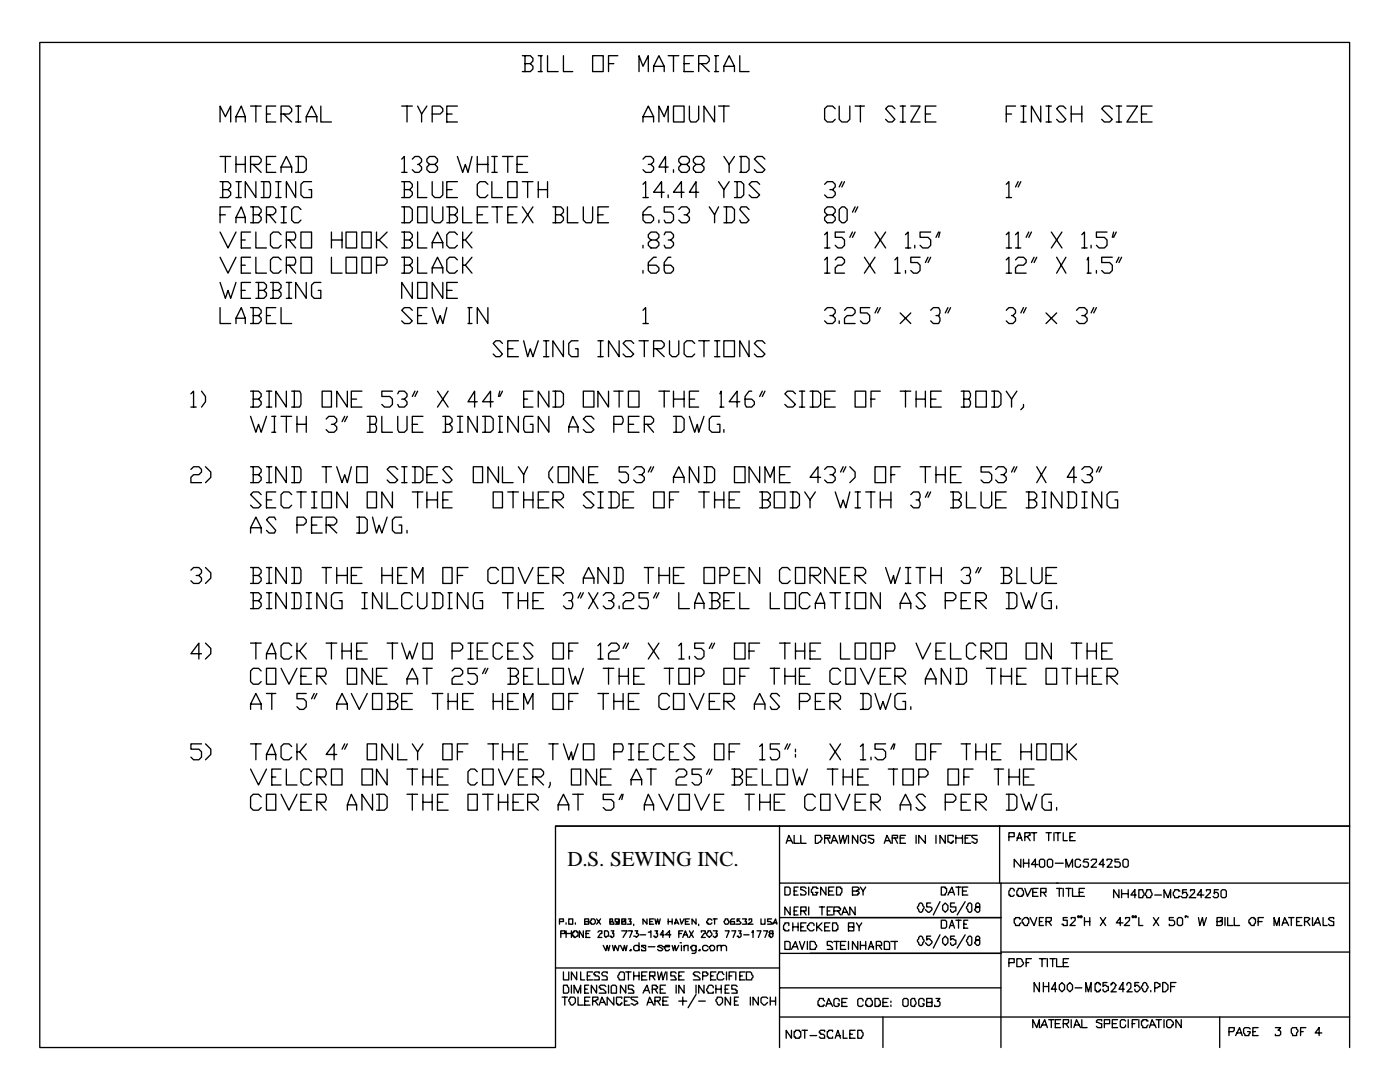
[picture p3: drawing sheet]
<svg xmlns="http://www.w3.org/2000/svg" width="279mm" height="216mm" viewBox="0 0 279 216" stroke-linecap="round" stroke-linejoin="round" font-family="sans-serif">
<defs><g id="words">
<text font-size="4.2" x="113.2" y="172.8">D.S. SEWING INC.</text>
</g></defs>
<g fill="none" stroke="#000" stroke-width=".26">
<path d="M7.9 8.5h261.4v156.3h-158.4v44.2h-103zM104.2 11.1h1.6l.6 .5v.6l-.6 .5M104.8 12.7h1l.6 .5v.6l-.6 .5h-1.6M104.8 11.1v3.2M107.4 11.1h.8M107.4 14.3h.8M107.9 11.1v3.2M109.3 11.1v3.2h2.1M112.4 11.1v3.2h1.9M118.3 11.1h2.1v3.2h-2.1zM121.4 12.7h1.1M123.3 11.1h-1.9v3.2"/>
<path d="M127.5 14.3v-3.2l.8 2.1 1.1-2.1v3.2M130.4 14.3v-1.1l1.1-2.1 1.1 2.1v1.1M130.4 13.2h2.2M133.3 11.1h2.2M134.4 11.1v3.2M136.5 12.7h1.1M138.4 11.1h-1.9v3.2h1.9M139.4 12.7h1.6l.6-.5v-.6l-.6-.5h-1.6v3.2M140 12.7l1.6 1.6M142.6 11.1h.8M142.6 14.3h.8M142.9 11.1v3.2"/>
<path d="M144.5 14.3v-1.1l1-2.1 1.1 2.1v1.1M144.5 13.2h2.1M147.6 11.1v3.2h1.9M43.9 24.3v-3.1l1.1 2.1 1-2.1v3.1M43.9 36.2h1.6l.5 .6v.5l-.5 .5M43.9 31.2h2.1M44.4 37.8h1.1l.5 .6v.5l-.5 .5h-1.6M44.4 36.2v3.2M45 31.2v3.2M47.1 24.3v-1l1.1-2.1 .7 2.1v1M47.1 23.3h1.8M47.1 31.2v3.2"/>
<path d="M47.1 32.8h1.8M47.1 36.2h1.1M47.1 39.4h1.1M47.6 36.2v3.2M48.9 31.2v3.2M50 32.8h1.6l.5-.5v-.5l-.5-.6h-1.6v3.2M50 21.2h2.1M50.5 32.8l1.6 1.6M51.1 36.2v3.2l-2.2-3.2v3.2M51.1 21.2v3.1M52.1 36.2h1.6l.3 .6v2.1l-.3 .5h-1.6M52.7 36.2v3.2"/>
<path d="M53.2 22.8h.8M53.2 32.8h.8M55 21.2h-1.8v3.1h1.8M55 31.2h-1.8v3.2h1.8M55 36.2h1.1M55 39.4h1.1M55.6 36.2v3.2M56.1 22.8h1.6l.5-.6v-.5l-.5-.5h-1.6v3.1M56.1 34.4v-1.1l1.1-2.1 1 2.1v1.1M56.1 33.3h2.1M56.6 22.8l1.6 1.5M59 31.2h1.6l.5 .6v2.1l-.5 .5h-1.6"/>
<path d="M59 36.2v3.2l-1.8-3.2v3.2M59 21.2h1.1M59 24.3h1.1M59.5 21.2v3.1M59.5 31.2v3.2M61.1 24.3v-1l1.1-2.1 1 2.1v1M61.1 23.3h2.1M62.2 36.2h-1.6l-.5 .6v2.1l.5 .5h1.6v-1.6h-.6M64 21.2v3.1h2.1M80.2 31.8l.5-.6v3.2M80.2 36.2h1.6l.5 .6v.5l-.5 .5M80.2 21.2h2.1"/>
<path d="M80.2 34.4h1M80.7 37.8h1.1l.5 .6v.5l-.5 .5h-1.6M80.7 36.2v3.2M81.2 21.2v3.1M82.3 31.8l.5-.6h.8l.5 .6v.5l-.5 .5h-.3M83.3 21.2l.8 1.6v1.5M83.3 36.2v3.2h1.9M83.6 32.8l.5 .5v.6l-.5 .5h-.8l-.5-.5M85.2 21.2l-1.1 1.6M85.7 32.8l-.5-.5v-.5l.5-.6h1.1l.5 .6v.5l-.5 .5h-1.1l-.5 .5v.6l.5 .5h1.1l.5-.5v-.6l-.5-.5M86.3 22.8h1.5l.6-.6v-.5l-.6-.5h-1.5v3.1M86.3 36.2v2.7l.5 .5h1l.6-.5v-2.7"/>
<path d="M89.2 22.8h1M89.2 37.8h1M91.3 21.2h-2.1v3.1h2.1M91.3 31.2l1 3.2 .6-1.6 .5 1.6 .8-3.2M91.3 36.2h-2.1v3.2h2.1M95.2 32.8h2.2M95.2 31.2v3.2M97.4 36.8l-.6-.6h-1l-.6 .6v2.1l.6 .5h1l.6-.5M97.4 31.2v3.2M98.2 36.2v3.2h2.1M98.2 31.2h1M98.2 34.4h1"/>
<path d="M98.7 31.2v3.2M100.3 31.2h2.1M101.3 36.2h1.9v3.2h-1.9zM101.3 31.2v3.2M103.2 32.8h1M104.2 36.2h2.2M105.3 31.2h-2.1v3.2h2.1M105.3 36.2v3.2M107.4 37.8h1.9M107.4 36.2v3.2M109.3 36.2v3.2M128.3 24.3v-1l1.1-2.1 1 2.1v1"/>
<path d="M128.3 31.8l.6-.6h1l.5 .6v.5l-.5 .5h-.5M128.3 36.8l.6-.6v3.2M128.3 23.3h2.1M128.3 39.4h1.1M129.9 32.8l.5 .5v.6l-.5 .5h-1l-.6-.5M131.5 24.3v-3.1l1.1 2.1 .7-2.1v3.1M132.6 38.4h-2.2l1.6-2.2v3.2M133.3 33.3h-1.8l1.3-2.1v3.2M133.3 38.9v.5M134.4 21.2h2.1v3.1h-2.1zM134.4 33.9v.5M136 32.8l-.5-.5v-.5l.5-.6h1.1l.5 .6v.5l-.5 .5h-1.1l-.5 .5v.6l.5 .5h1.1l.5-.5v-.6l-.5-.5"/>
<path d="M136.5 38.4h-2.1l1.6-2.2v3.2M137.6 21.2v2.6l.2 .5h1.1l.5-.5v-2.6M138.9 32.8l-.5-.5v-.5l.5-.6h1.1l.5 .6v.5l-.5 .5h-1.1l-.5 .5v.6l.5 .5h1.1l.5-.5v-.6l-.5-.5M139.4 38.4h-1.8l1.3-2.2v3.2M142.6 21.2v3.1l-2.1-3.1v3.1M143.4 36.2l1.1 1.6v1.6M143.4 21.2h2.1M144.5 31.2l1 1.6v1.6M144.5 21.2v3.1M145.5 36.2l-1 1.6M146.6 36.2h1.3l.5 .6v2.1l-.5 .5h-1.3M146.6 31.2l-1.1 1.6"/>
<path d="M147.1 36.2v3.2M147.6 31.2h1.4l.5 .6v2.1l-.5 .5h-1.4M147.9 31.2v3.2M151.6 36.8l-.5-.6h-1.1l-.5 .6 2.1 2.1-.5 .5h-1.1l-.5-.5M152.7 31.8l-.6-.6h-1l-.6 .6 2.2 2.1-.6 .5h-1l-.6-.5M164.6 36.8l.5-.6h1.1l.5 .6v.5l-.5 .5h-.6M166.2 37.8l.5 .6v.5l-.5 .5h-1.1l-.5-.5M166.7 21.7l-.5-.5h-1.1l-.5 .5v2.1l.5 .5h1.1l.5-.5M167.5 21.2v2.6l.5 .5h1.1l.5-.5v-2.6M168 36.2l-.5 1.1M168.5 36.2l-.5 1.1M170.7 21.2h1.8"/>
<path d="M171.7 21.2v3.1M178.6 21.7l-.5-.5h-.8l-.6 .5 1.9 2.1-.5 .5h-.8l-.6-.5M179.7 21.2h1M179.7 24.3h1M180.2 21.2v3.1M181.8 21.2h1.8l-1.8 3.1h1.8M184.7 22.8h1M186.8 21.2h-2.1v3.1h2.1M200.8 36.8l.5-.6v3.2M200.8 22.8h1.1M200.8 39.4h1.1M202.7 21.2h-1.9v3.1"/>
<path d="M203.2 36.2l-.5 1.1M203.7 21.2h1.1M203.7 24.3h1.1M203.7 36.2l-.5 1.1M204.3 21.2v3.1M207.7 21.2v3.1l-1.9-3.1v3.1M208.8 21.2h1M208.8 24.3h1M209.3 21.2v3.1M212.7 21.7l-.5-.5h-.8l-.5 .5 1.8 2.1-.5 .5h-.8l-.5-.5M213.8 22.8h2.1M213.8 21.2v3.1"/>
<path d="M215.9 21.2v3.1M222 21.7l-.5-.5h-1.1l-.5 .5 2.1 2.1-.5 .5h-1.1l-.5-.5M222.8 21.2h1M222.8 24.3h1M223.3 21.2v3.1M224.9 21.2h2.1l-2.1 3.1h2.1M227.8 22.8h1.1M229.9 21.2h-2.1v3.1h2.1M43.9 46.3l1.6 3.2 1.6-3.2M43.9 51.3l1.6 3.2 1.6-3.2M43.9 56.4l1.1 3.1 .5-1.6 .5 1.6 1.1-3.1M43.9 42.9h1.1"/>
<path d="M46 41.3h-2.1v3.1M47.1 44.4v-1l1.1-2.1 .7 2.1v1M47.1 43.4h1.8M48.2 47.9h.7M48.2 52.9h.7M48.2 57.9h.7M50 41.3h1.6l.5 .5v.5l-.5 .6M50 46.3h-1.8v3.2h1.8M50 51.3h-1.8v3.2h1.8M50 56.4h-1.8v3.1h1.8M50.5 42.9h1.1l.5 .5v.5l-.5 .5h-1.6M50.5 41.3v3.1"/>
<path d="M51.1 46.3v3.2h2.1M51.1 51.3v3.2h2.1M51.1 56.4h1.6l.5 .5v.5l-.5 .5M51.6 57.9h1.1l.5 .6v.5l-.5 .5h-1.6M51.6 56.4v3.1M53.2 42.9h1.3l.5-.6v-.5l-.5-.5h-1.3v3.1M53.7 42.9l1.3 1.5M54 56.4h1.6l.5 .5v.5l-.5 .5M54.5 57.9h1.1l.5 .6v.5l-.5 .5h-1.6M54.5 56.4v3.1M56.1 46.8l-.5-.5h-1.1l-.5 .5v2.1l.5 .6h1.1l.5-.6M56.1 51.9l-.5-.6h-1.1l-.5 .6v2.1l.5 .5h1.1l.5-.5"/>
<path d="M56.1 41.3h1.1M56.1 44.4h1.1M56.6 41.3v3.1M57.2 47.9h1.5l.3-.5v-.6l-.3-.5h-1.5v3.2M57.2 52.9h1.5l.3-.5v-.5l-.3-.6h-1.5v3.2M57.2 59.5h1M57.2 56.4h1M57.7 47.9l1.3 1.6M57.7 52.9l1.3 1.6M57.7 56.4v3.1M60.1 46.3h2.1v3.2h-2.1zM60.1 51.3h2.1v3.2h-2.1z"/>
<path d="M60.1 41.8l-.6-.5h-.8l-.5 .5v2.1l.5 .5h.8l.6-.5M61.1 56.4v3.1l-2.1-3.1v3.1M64 56.4h-1.3l-.5 .5v2.1l.5 .5h1.3v-1.6h-.5M66.1 51.3v3.2h2.2M66.1 47.9h2.2M66.1 46.3v3.2M68.3 46.3v3.2M69.1 46.3h2.1v3.2h-2.1zM69.1 51.3h2.1v3.2h-2.1zM72.2 46.3h1.9v3.2h-1.9zM72.2 51.3h1.9v3.2h-1.9zM75.1 52.9h1.6l.6-.5v-.5l-.6-.6h-1.6v3.2"/>
<path d="M75.1 46.3v3.2M75.7 47.9l1.6 1.6M77.3 46.3l-1.6 1.6h-.6M80.2 41.3h1.6l.5 .5v2.1l-.5 .5h-1.6M80.2 46.3h1.6l.5 .5v.6l-.5 .5M80.2 51.3h1.6l.5 .6v.5l-.5 .5M80.7 47.9h1.1l.5 .5v.5l-.5 .6h-1.6M80.7 52.9h1.1l.5 .5v.6l-.5 .5h-1.6M80.7 41.3v3.1M80.7 46.3v3.2M80.7 51.3v3.2M82.3 56.4v3.1l-2.1-3.1v3.1"/>
<path d="M83.3 41.3h1.9v3.1h-1.9zM83.3 56.4h1.9v3.1h-1.9zM83.3 46.3v3.2h1.9M83.3 51.3v3.2h1.9M86.3 41.3v2.6l.5 .5h1l.6-.5v-2.6M86.3 49.5v-1.1l1-2.1 1.1 2.1v1.1M86.3 54.5v-1.1l1-2.1 1.1 2.1v1.1M86.3 48.4h2.1M86.3 53.4h2.1M88.4 56.4v3.1l-2.1-3.1v3.1M89.2 41.3h1.6l.5 .5v.5l-.5 .6M89.2 57.9h1"/>
<path d="M89.7 42.9h1.1l.5 .5v.5l-.5 .5h-1.6M89.7 41.3v3.1M91.3 46.8l-.5-.5h-1.1l-.5 .5v2.1l.5 .6h1.1l.5-.6M91.3 51.9l-.5-.6h-1.1l-.5 .6v2.1l.5 .5h1.1l.5-.5M91.3 56.4h-2.1v3.1h2.1M92.3 41.3v3.1h1.9M92.3 46.3v3.2M92.3 51.3v3.2M92.9 47.9l1.3 1.6M92.9 52.9l1.3 1.6M94.2 46.3l-1.3 1.6h-.6M94.2 51.3l-1.3 1.6h-.6"/>
<path d="M95.2 42.9h1.1M97.4 41.3h-2.2v3.1h2.2M98.2 41.3h2.1M99.2 41.3v3.1M101.3 42.9h1.1M103.2 41.3h-1.9v3.1h1.9M104.2 41.3l2.2 3.1M106.4 41.3l-2.2 3.1M110.3 41.3h1.6l.5 .5v.5l-.5 .6M110.9 42.9h1l.5 .5v.5l-.5 .5h-1.6M110.9 41.3v3.1M113.2 41.3v3.1h2.2"/>
<path d="M116.4 41.3v2.6l.5 .5h1.1l.3-.5v-2.6M119.3 42.9h1.1M121.4 41.3h-2.1v3.1h2.1M128.3 48.9v.6M128.3 54v.5M129.9 41.3h-.5l-1.1 1v1.6l.6 .5h1l.5-.5v-.5l-.5-.5h-1.6M129.9 47.9l-.5-.5v-.6l.5-.5h1.1l.5 .5v.6l-.5 .5h-1.1l-.5 .5v.5l.5 .6h1.1l.5-.6v-.5l-.5-.5M131 51.3h-.6l-1 1.1v1.6l.5 .5h1.1l.5-.5v-.6l-.5-.5h-1.6M131.5 43.9v.5M132.6 46.8l.2-.5h1.1l.5 .5v.6l-.5 .5h-.6M133.9 47.9l.5 .5v.5l-.5 .6h-1.1l-.2-.6M133.9 51.3h-.6l-.7 1.1v1.6l.2 .5h1.1l.5-.5v-.6l-.5-.5h-1.3"/>
<path d="M134.4 41.3h-1.8v1h1.3l.5 .6v1l-.5 .5h-1.1l-.2-.5M135.5 41.8l.5-.5h1.1l.5 .5v.5l-.5 .6h-.6M137.1 42.9l.5 .5v.5l-.5 .5h-1.1l-.5-.5M141.6 41.3l1 1.6v1.5M143.4 41.3l-.8 1.6M144.5 41.3h1.5l.6 .5v2.1l-.6 .5h-1.5M145 41.3v3.1M149.5 41.8l-.5-.5h-1.1l-.3 .5 1.9 2.1-.5 .5h-1.1l-.3-.5M164.6 46.8l.5-.5v3.2M164.6 51.9l.5-.6v3.2M164.6 49.5h1M164.6 54.5h1"/>
<path d="M165.1 42.9l-.5-.6v-.5l.5-.5h1.1l.5 .5v.5l-.5 .6h-1.1l-.5 .5v.5l.5 .5h1.1l.5-.5v-.5l-.5-.5M166.7 51.9l.5-.6h.8l.5 .6v.5l-.5 .5h-.8l-.5 .5v1.1h1.8M167.5 41.8l.5-.5h.5l.6 .5v2.1l-.6 .5h-.5l-.5-.5zM168.5 46.3h-1.8v1.1h1.3l.5 .5v1l-.5 .6h-.8l-.5-.6M170.1 46.3l-.5 1.1M170.7 41.3l-.6 1M170.7 46.3l-.6 1.1M171.2 41.3l-.5 1M172.5 51.3l2.1 3.2M174.6 46.3l2.1 3.2M174.6 51.3l-2.1 3.2M176.7 46.3l-2.1 3.2"/>
<path d="M178.6 51.9l.5-.6v3.2M178.6 54.5h1.1M180.7 46.8l.5-.5v3.2M180.7 49.5h1.1M180.7 54v.5M182.6 48.9v.6M183.6 51.3h-1.8v1.1h1.3l.5 .5v1.1l-.5 .5h-.8l-.5-.5M185.2 51.3l-.5 1.1M185.7 46.3h-2.1v1.1h1.6l.5 .5v1l-.5 .6h-1.1l-.5-.6M185.7 51.3l-.5 1.1M187.3 46.3l-.5 1.1M187.6 46.3l-.3 1.1"/>
<path d="M200.8 46.8l.5-.5v3.2M200.8 51.9l.5-.6v3.2M200.8 49.5h1.1M200.8 54.5h1.1M202.7 46.8l.5-.5v3.2M202.7 51.9l.5-.6h1.1l.5 .6v.5l-.5 .5h-1.1l-.5 .5v1.1h2.1M202.7 49.5h1M205.3 46.3l-.5 1.1M205.8 46.3l-.5 1.1M206.4 51.3l-.6 1.1M206.9 51.3l-.5 1.1M209.8 46.3l2.1 3.2"/>
<path d="M210.9 51.3l1.8 3.2M211.9 46.3l-2.1 3.2M212.7 51.3l-1.8 3.2M215.9 46.8l.5-.5v3.2M215.9 49.5h1.1M217 51.9l.2-.6v3.2M217 54.5h.8M217.8 48.9v.6M218.8 54v.5M220.9 46.3h-2.1v1.1h1.6l.5 .5v1l-.5 .6h-1.1l-.5-.6M222 51.3h-2.1v1.1h1.6l.5 .5v1.1l-.5 .5h-1.1l-.5-.5M222.2 46.3l-.2 1.1"/>
<path d="M222.8 46.3l-.6 1.1M223.3 51.3l-.5 1.1M223.8 51.3l-.5 1.1M38.1 78.6l.5-.5v3.1M40.2 78.1l.8 1v1.1l-.8 1M43.9 61.4v3.2h2.1M47.1 64.6v-1.1l1.1-2.1 .7 2.1v1.1M47.1 63.5h1.8M50 61.4h1.6l.5 .5v.5l-.5 .6M50 78.1h1.6l.5 .5v.5l-.5 .5M50.5 63h1.1l.5 .5v.5l-.5 .6h-1.6M50.5 79.6h1.1l.5 .6v.5l-.5 .5h-1.6"/>
<path d="M50.5 61.4v3.2M50.5 78.1v3.1M53.2 63h.8M53.2 78.1h1M53.7 78.1v3.1M55 61.4h-1.8v3.2h1.8M56.1 61.4v3.2h2.1M57.2 78.1v3.1l-2.2-3.1v3.1M58.2 78.1h1.6l.3 .5v2.1l-.3 .5h-1.6M58.7 78.1v3.1M64.3 78.1h1.8v3.1h-1.8zM69.3 78.1v3.1l-2.1-3.1v3.1"/>
<path d="M70.1 79.6h1.1M72.2 78.1h-2.1v3.1h2.1M78.3 78.1h-2.1v1h1.6l.5 .5v1.1l-.5 .5h-1.1l-.5-.5M79.4 78.6l.2-.5h1.1l.5 .5v.5l-.5 .5h-.5M80.7 79.6l.5 .6v.5l-.5 .5h-1.1l-.2-.5M82.3 61.9l-.5-.5h-1.1l-.5 .5 2.1 2.1-.5 .6h-1.1l-.5-.6M82.8 78.1l-.5 1M83.3 63h.8M83.3 78.1l-.5 1M85.2 61.4h-1.9v3.2h1.9M86.3 61.4l1 3.2 .5-1.6 .6 1.6 .8-3.2M87.3 78.1l2.1 3.1"/>
<path d="M89.4 78.1l-2.1 3.1M93.4 64.6h.8M93.4 61.4h.8M93.7 61.4v3.2M97.4 61.4v3.2l-2.2-3.2v3.2M99.7 78.1l-.2 1M100.3 68.5l-.6-.5h-.7l-.6 .5 1.9 2.1-.6 .6h-.7l-.6-.6M100.3 78.1l-.6 1M101.3 69.6h1.1M103.5 68h-2.2v3.2h2.2M104.5 68l.8 3.2 .5-1.6 .6 1.6 1-3.2M104.5 79.6h.8"/>
<path d="M106.4 78.1h-1.9v3.1h1.9M108.5 71.2h1M108.5 68h1M109 68v3.2M109.5 78.1v3.1l-2.1-3.1v3.1M110.3 78.1h1.6l.5 .5v2.1l-.5 .5h-1.6M110.9 78.1v3.1M112.4 68v3.2l-2.1-3.2v3.2M115.4 68h-1.4l-.5 .5v2.1l.5 .6h1.4v-1.6h-.6M116.4 78.1h2.1v3.1h-2.1zM119.3 71.2h1.1M119.3 68h1.1"/>
<path d="M119.9 68v3.2M121.4 78.1v3.1l-2.1-3.1v3.1M122.5 78.1h1.9M123.6 68v3.2l-2.2-3.2v3.2M123.6 78.1v3.1M125.4 78.1h2.1v3.1h-2.1zM126.5 68.5l-.6-.5h-1l-.5 .5 2.1 2.1-.6 .6h-1l-.5-.6M127.5 68h1.9M128.3 61.9l.6-.5v3.2M128.3 64.6h1.1M128.6 68v3.2M130.4 69.6h1.6l.6-.5v-.6l-.6-.5h-1.6v3.2"/>
<path d="M131 69.6l1.6 1.6M131.5 78.1h2.1M132.6 78.1v3.1M133.6 68v2.6l.5 .6h.8l.6-.6v-2.6M134.4 78.1v3.1M134.4 79.6h2.1M136.5 78.1v3.1M137.6 79.6h1M138.6 68.5l-.5-.5h-1l-.6 .5v2.1l.6 .6h1l.5-.6M139.4 78.1h-1.8v3.1h1.8M139.4 68h2.2M140.5 68v3.2"/>
<path d="M142.6 71.2h1.1M142.6 68h1.1M143.1 68v3.2M143.7 78.6l.2-.5v3.1M144.5 68h2.1v3.2h-2.1zM149.5 68v3.2l-1.9-3.2v3.2M150 78.1h-.5l-.8 1v1.6l.3 .5h1l.5-.5v-.5l-.5-.6h-1.3M152.1 78.1l-.5 1M152.7 68.5l-.6-.5h-1l-.6 .5 2.2 2.1-.6 .6h-1l-.6-.6M152.7 78.1l-.6 1M158.8 78.6l-.6-.5h-1l-.6 .5 2.2 2.1-.6 .5h-1l-.6-.5M159.5 78.1h1.1"/>
<path d="M160.1 78.1v3.1M161.7 78.1h1.5l.6 .5v2.1l-.6 .5h-1.5M162.2 78.1v3.1M164.6 61.9l.5-.5h1.1l.5 .5v.5l-.5 .6h-.6M164.6 79.6h1M166.2 63l.5 .5v.5l-.5 .6h-1.1l-.5-.6M166.7 78.1h-2.1v3.1h2.1M167.5 64v.6M168.5 61.9l.6-.5h1l.6 .5v.5l-.6 .6h-1l-.6 .5v1.1h2.2M170.7 78.1h2.1v3.1h-2.1zM173.6 61.4h-1.9v1h1.3l.6 .6v1l-.6 .6h-.8l-.5-.6M173.8 79.6h.8"/>
<path d="M175.2 61.4l-.6 1M175.7 78.1h-1.9v3.1M175.7 61.4l-.5 1M179.7 62.4l2.1 2.2M179.7 78.1h2.1M180.7 78.1v3.1M181.8 62.4l-2.1 2.2M182.8 79.6h1.9M182.8 78.1v3.1M184.7 78.1v3.1M185.7 61.9l.6-.5h1l.3 .5v.5l-.3 .6h-.5M185.7 79.6h1.1"/>
<path d="M187.3 63l.3 .5v.5l-.3 .6h-1l-.6-.6M187.9 78.1h-2.2v3.1h2.2M189.2 61.4l-.6 1M189.7 61.4l-.5 1M191.8 78.1h1.6l.3 .5v.5l-.3 .5M192.4 79.6h1l.3 .6v.5l-.3 .5h-1.6M192.4 78.1v3.1M194.7 78.1h2.1v3.1h-2.1zM197.9 78.1h1.3l.6 .5v2.1l-.6 .5h-1.3M198.4 78.1v3.1M200.8 61.9l.5-.5h.8l.6 .5v.5l-.6 .6h-.2M200.8 78.1l1.1 1.5v1.6"/>
<path d="M202.1 63l.6 .5v.5l-.6 .6h-.8l-.5-.6M202.9 78.1l-1 1.5M204.3 61.4l-.6 1M204.8 61.4l-.5 1M208.8 62.4l2.1 2.2M210.9 62.4l-2.1 2.2M214.8 61.9l.6-.5h1l.6 .5v.5l-.6 .6h-.5M216.4 63l.6 .5v.5l-.6 .6h-1l-.6-.6M218.3 61.4l-.5 1M218.8 61.4l-.5 1M38.1 93.7l.5-.6h1.1l.5 .6v.5l-.5 .5h-1.1l-.5 .5v1.1h2.1M38.1 81.2h1.1"/>
<path d="M41 93.1l1.1 1.1v1l-1.1 1.1M50 83.1l1.1 3.2 .5-1.6 .5 1.6 1.1-3.2M50 93.1h1.6l.5 .6v.5l-.5 .5M50.5 94.7h1.1l.5 .5v.6l-.5 .5h-1.6M50.5 93.1v3.2M52.1 98.7l-.5-.5h-1.1l-.5 .5 2.1 2.1-.5 .5h-1.1l-.5-.5M53.2 81.2h1M53.2 93.1h1M53.2 96.3h1M53.2 99.7h1M53.7 93.1v3.2M54.2 83.1h.8"/>
<path d="M54.2 86.3h.8M54.8 83.1v3.2M55 98.2h-1.8v3.1h1.8M56.1 83.1h2.1M57.2 93.1v3.2l-2.2-3.2v3.2M57.2 83.1v3.2M58.2 93.1h1.6l.3 .6v2.1l-.3 .5h-1.6M58.2 98.7l-.5-.5h-1.1l-.5 .5v2.1l.5 .5h1.1l.5-.5M58.7 93.1v3.2M59.3 83.1v3.2M59.3 84.7h1.8M59.3 98.2h1.8"/>
<path d="M60.1 98.2v3.1M61.1 83.1v3.2M62.2 98.2h1M62.7 98.2v3.1M64.3 98.2h1.8v3.1h-1.8zM64.3 93.1h1.8M65.1 83.6l.5-.5h1.1l.5 .5v.5l-.5 .6h-.6M65.1 93.1v3.2M66.7 84.7l.5 .5v.5l-.5 .6h-1.1l-.5-.6M67.2 93.1l1.1 3.2 .5-1.6 .5 1.6 .8-3.2M68.8 83.1l-.5 1M69.3 98.2v3.1l-2.1-3.1v3.1"/>
<path d="M69.3 83.1l-.5 1M71.2 93.1h2.1v3.2h-2.1zM73.3 98.2h1.8v3.1h-1.8zM73.3 83.1h1.6l.2 .5v.5l-.2 .6M73.8 84.7h1.1l.2 .5v.5l-.2 .6h-1.6M73.8 83.1v3.2M76.2 83.1v3.2h2.1M78.3 98.2v3.1l-2.1-3.1v3.1M79.4 83.1v2.6l.2 .6h1.1l.5-.6v-2.6M79.4 93.7l-.6-.6h-1l-.5 .6 2.1 2.1-.6 .5h-1l-.5-.5M80.2 93.1h1M80.2 96.3h1"/>
<path d="M80.7 93.1v3.2M82.3 93.1h1.6l.5 .6v2.1l-.5 .5h-1.6M82.3 84.7h1M82.3 98.2h2.1M82.8 93.1v3.2M83.3 98.2v3.1M84.4 83.1h-2.1v3.2h2.1M85.2 94.7h1.1M85.2 99.7h2.1M85.2 98.2v3.1M87.3 93.1h-2.1v3.2h2.1M87.3 98.2v3.1"/>
<path d="M88.4 83.1h1.3l.5 .5v.5l-.5 .6M88.4 99.7h1M88.9 84.7h.8l.5 .5v.5l-.5 .6h-1.3M88.9 83.1v3.2M90.2 93.7l-.5-.6h-.8l-.5 .6 1.8 2.1-.5 .5h-.8l-.5-.5M90.2 98.2h-1.8v3.1h1.8M91.3 83.1h1M91.3 86.3h1M91.8 83.1v3.2M94.5 93.1h1.8v3.2h-1.8zM95.2 80.2h-1.8l1.3-2.1v3.1M95.2 83.1v3.2l-1.8-3.2v3.2"/>
<path d="M96.3 83.1h1.6l.5 .5v2.1l-.5 .6h-1.6M96.8 83.1v3.2M98.4 98.2h1.9v3.1h-1.9zM98.4 80.2h-2.1l1.6-2.1v3.1M99.5 93.1v3.2l-2.1-3.2v3.2M99.5 83.1h.8M99.5 86.3h.8M99.7 83.1v3.2M100.3 93.1v3.2h2.1M101.3 98.2h2.2M102.4 98.2v3.1M103.5 83.1v3.2l-2.2-3.2v3.2"/>
<path d="M103.5 93.1l1 1.6v1.6M104.5 99.7h1.9M104.5 98.2v3.1M105.3 93.1l-.8 1.6M106.4 83.1h-1.6l-.3 .5v2.1l.3 .6h1.6v-1.6h-.6M106.4 98.2v3.1M107.4 99.7h1.1M109.5 83.1v3.2l-2.1-3.2v3.2M109.5 98.2h-2.1v3.1h2.1M110.3 93.1l-.8 1.1v1l.8 1.1M110.3 99.7h1.6l.5-.5v-.5l-.5-.5h-1.6v3.1M110.9 99.7l1.5 1.6"/>
<path d="M111.4 93.1h2.1v3.2h-2.1zM113.5 86.3v-1.1l.8-2.1 1.1 2.1v1.1M113.5 85.2h1.9M116.4 93.1v3.2l-2.1-3.2v3.2M117.5 94.7h1M118.5 83.6l-.5-.5h-1.1l-.5 .5 2.1 2.1-.5 .6h-1.1l-.5-.6M118.5 98.7l-.5-.5h-1.1l-.5 .5 2.1 2.1-.5 .5h-1.1l-.5-.5M119.3 93.1h-1.8v3.2h1.8M119.3 98.2h1.1M119.9 98.2v3.1M121.4 98.2h1.6l.6 .5v2.1l-.6 .5h-1.6M122 98.2v3.1"/>
<path d="M122.5 84.7h1.6l.3-.6v-.5l-.3-.5h-1.6v3.2M124.4 99.7h1M125.4 93.1h-1.8v1.1h1.3l.5 .5v1.1l-.5 .5h-.8l-.5-.5M125.4 84.7h1.1M126.5 93.7l.5-.6h1.1l.5 .6v.5l-.5 .5h-.6M126.5 98.2h-2.1v3.1h2.1M127.5 83.1h-2.1v3.2h2.1M128.1 94.7l.5 .5v.6l-.5 .5h-1.1l-.5-.5M128.6 84.7h1.3l.5-.6v-.5l-.5-.5h-1.3v3.2M129.1 84.7l1.3 1.6M129.9 93.1l-.5 1.1M130.4 98.2h2.2v3.1h-2.2z"/>
<path d="M130.4 93.1l-.5 1.1M133.6 99.7h.8M134.4 83.1h1.6l.5 .5v2.1l-.5 .6h-1.6M134.4 96.3v-1.1l1.1-2.1 1 2.1v1.1M134.4 95.2h2.1M134.9 83.1v3.2M135.5 98.2h-1.9v3.1M137.6 83.1l1 3.2 .6-1.6 .2 1.6 1.1-3.2M139.4 93.1v3.2l-1.8-3.2v3.2M139.4 98.2h2.2M140.5 93.1h1.6l.5 .6v2.1l-.5 .5h-1.6M140.5 98.2v3.1"/>
<path d="M141 93.1v3.2M142.6 99.7h1.9M142.6 98.2v3.1M143.7 83.1h-1.6l-.5 .5v2.1l.5 .6h1.6v-1.6h-.6M143.7 81.2h.8M144.5 85.7v.6M144.5 98.2v3.1M145.5 99.7h1.1M146.6 93.1h2.1v3.2h-2.1zM147.6 80.2h-2.1l1.6-2.1v3.1M147.6 98.2h-2.1v3.1h2.1M151.6 93.1v3.2l-2.1-3.2v3.2"/>
<path d="M151.6 98.2h1.6l.5 .5v.5l-.5 .5M152.1 99.7h1.1l.5 .6v.5l-.5 .5h-1.6M152.1 98.2v3.1M152.7 96.3v-3.2l1 2.1 .8-2.1v3.2M154.5 98.2h2.1v3.1h-2.1zM155.6 94.7h1M157.7 93.1h-2.1v3.2h2.1M157.7 98.2h1.3l.5 .5v2.1l-.5 .5h-1.3M158.2 98.2v3.1M159.5 81.2h1.1M160.6 98.2l1.1 1.5v1.6M162.7 98.2l-1 1.5"/>
<path d="M163.8 95.2h-2.1l1.5-2.1v3.2M164.6 93.7l.5-.6h1.1l.5 .6v.5l-.5 .5h-.6M166.2 94.7l.5 .5v.6l-.5 .5h-1.1l-.5-.5M166.7 98.2l1 3.1 .6-1.6 .5 1.6 .8-3.1M168.3 93.1l-.6 1.1M168.8 93.1l-.5 1.1M169.6 93.1l1.1 1.1v1l-1.1 1.1M170.7 98.2h1M171.2 98.2v3.1M172.8 98.2h1.8M173.8 98.2v3.1M174.6 93.1h2.1v3.2h-2.1z"/>
<path d="M175.7 99.7h2.1M175.7 98.2v3.1M177.8 94.7h.8M177.8 98.2v3.1M179.7 93.1h-1.9v3.2M181.8 98.7l.5-.5h1.1l.2 .5v.5l-.2 .5h-.6M183.4 99.7l.2 .6v.5l-.2 .5h-1.1l-.5-.5M183.6 93.1h2.1M184.7 93.1v3.2M185.2 98.2l-.5 1M185.7 98.2l-.5 1M186.8 94.7h1.8"/>
<path d="M186.8 93.1v3.2M188.6 93.1v3.2M189.7 98.2h1.6l.5 .5v.5l-.5 .5M189.7 94.7h1.1M190.2 99.7h1.1l.5 .6v.5l-.5 .5h-1.6M190.2 98.2v3.1M191.8 93.1h-2.1v3.2h2.1M192.9 98.2v3.1h1.8M195.8 98.2v2.6l.5 .5h1.1l.5-.5v-2.6M197.9 93.1h-2.1v1.1h1.6l.5 .5v1.1l-.5 .5h-1.1l-.5-.5M198.7 93.7l.5-.6h1.1l.5 .6v.5l-.5 .5h-.5M198.7 99.7h1.1"/>
<path d="M200.3 94.7l.5 .5v.6l-.5 .5h-1.1l-.5-.5M200.8 98.2h-2.1v3.1h2.1M202.4 93.1l-.5 1.1M202.9 93.1l-.5 1.1M204.3 80.7v.5l-.6 .6M204.8 98.2h1.6l.5 .5v.5l-.5 .5M205.3 99.7h1.1l.5 .6v.5l-.5 .5h-1.6M205.3 98.2v3.1M206.9 93.1l1.9 3.2M208 98.2h.8M208.5 98.2v3.1M208.8 93.1l-1.9 3.2"/>
<path d="M211.9 98.2v3.1l-2.1-3.1v3.1M213 98.2h1.3l.5 .5v2.1l-.5 .5h-1.3M213.3 98.2v3.1M214.8 95.2h-1.8l1.3-2.1v3.2M215.9 93.7l.5-.6h1.1l.5 .6v.5l-.5 .5h-.5M215.9 98.2h1.1M216.4 98.2v3.1M217.5 94.7l.5 .5v.6l-.5 .5h-1.1l-.5-.5M219.3 93.1l-.5 1.1M219.9 98.2v3.1l-1.9-3.1v3.1M219.9 93.1l-.6 1.1M223 98.2h-1.5l-.6 .5v2.1l.6 .5h1.5v-1.6h-.5"/>
<path d="M38.1 113.8l.5-.6h1.1l.5 .6v.5l-.5 .5h-.5M39.7 114.8l.5 .6v.5l-.5 .5h-1.1l-.5-.5M41 113.2l1.1 1.1v1.1l-1.1 1M50 106.4v-1.1l1.1-2.1 1 2.1v1.1M50 113.2h1.6l.5 .6v.5l-.5 .5M50 118.3h1.6l.5 .5v.5l-.5 .6M50 105.3h2.1M50.5 114.8h1.1l.5 .6v.5l-.5 .5h-1.6M50.5 119.9h1.1l.5 .5v.5l-.5 .5h-1.6M50.5 113.2v3.2M50.5 118.3v3.1M53.2 113.2h1"/>
<path d="M53.2 116.4h1M53.2 118.3h1M53.7 113.2v3.2M53.7 118.3v3.1M55 103.7l-.2-.5h-1.1l-.5 .5 1.8 2.1-.2 .6h-1.1l-.5-.6M57.2 113.2v3.2l-2.2-3.2v3.2M57.2 118.3v3.1l-2.2-3.1v3.1M58.2 113.2h1.6l.3 .6v2.1l-.3 .5h-1.6M58.2 118.3h1.6l.3 .5v2.1l-.3 .5h-1.6M58.7 113.2v3.2M58.7 118.3v3.1M59.3 104.8h1.3l.5-.6v-.5l-.5-.5h-1.3v3.2"/>
<path d="M61.1 118.3h1.1M61.6 118.3v3.1M62.2 101.3h1M62.2 104.8h1M64.3 103.2h-2.1v3.2h2.1M64.3 113.2h1.8M65.1 104.8h1.6l.5-.6v-.5l-.5-.5h-1.6v3.2M65.1 118.3v3.1l-1.9-3.1v3.1M65.1 113.2v3.2M65.6 104.8l1.6 1.6M67.2 113.2v3.2M67.2 114.8h2.1"/>
<path d="M68.3 118.3h-1.6l-.6 .5v2.1l.6 .5h1.6v-1.5h-.6M69.3 113.2v3.2M70.1 114.8h1.1M71.2 103.2h1.6l.5 .5v2.1l-.5 .6h-1.6M71.7 103.2v3.2M72.2 113.2h-2.1v3.2h2.1M72.2 118.3h1.1M72.8 118.3v3.1M74.3 103.2l.8 3.2 .6-1.6 .5 1.6 1.1-3.2M76.2 118.3v3.1l-1.9-3.1v3.1M76.2 114.8h2.1M76.2 113.2v3.2"/>
<path d="M77.3 118.3v3.1h2.1M78.3 113.2v3.2M79.4 114.8h.8M80.2 103.2h-1.4l-.5 .5v2.1l.5 .6h1.4v-1.6h-.6M81.2 113.2h-1.8v3.2h1.8M81.2 105.8v.6M82.3 116.4v-3.2l1 2.2 1.1-2.2v3.2M82.3 118.8l-.5-.5h-1.1l-.5 .5v2.1l.5 .5h1.1l.5-.5M83.3 118.3v2.6l.6 .5h.8l.5-.5v-2.6M86.3 118.3h1.5l.6 .5v2.1l-.6 .5h-1.5M86.8 118.3v3.1M88.4 113.2h1.8v3.2h-1.8z"/>
<path d="M89.4 118.3h.8M89.7 118.3v3.1M91.3 114.8h1M93.4 113.2h-2.1v3.2M93.4 118.3v3.1l-2.1-3.1v3.1M96.3 118.3h-1.6l-.2 .5v2.1l.2 .5h1.6v-1.5h-.5M99.5 113.8l-.5-.6h-1.1l-.5 .6v2.1l.5 .5h1.1l.5-.5M100.3 113.2h2.1v3.2h-2.1zM100.3 118.3h2.1M101.3 118.3v3.1M103.5 113.2l1.3 3.2 1.6-3.2M103.5 118.3v3.1"/>
<path d="M103.5 119.9h1.8M105.3 118.3v3.1M106.4 119.9h1M107.4 114.8h1.1M108.5 118.3h-2.1v3.1h2.1M109.5 113.2h-2.1v3.2h2.1M110.3 114.8h1.6l.5-.5v-.5l-.5-.6h-1.6v3.2M110.9 114.8l1.5 1.6M112.4 118.8l.6-.5h1l.3 .5v.5l-.3 .6h-.5M114 119.9l.3 .5v.5l-.3 .5h-1l-.6-.5M115.9 118.3l-.5 1M116.4 116.4v-1l1.1-2.2 1 2.2v1"/>
<path d="M116.4 115.4h2.1M116.4 118.3l-.5 1M117.5 118.3l1.8 3.1M119.3 101.3h1.1M119.3 118.3l-1.8 3.1M120.4 118.8l.5-.5h1.1l.5 .5v.5l-.5 .6h-.6M121.4 113.2v3.2l-2.1-3.2v3.2M122 119.9l.5 .5v.5l-.5 .5h-1.1l-.5-.5M122.5 113.2h1.6l.3 .6v2.1l-.3 .5h-1.6M123 113.2v3.2M124.4 118.8l.5-.5h1l.6 .5v.5l-.6 .6h-1l-.5 .5v1h2.1M128.6 113.2h1.8"/>
<path d="M129.4 118.3h-1.9v1h1.6l.3 .6v1l-.3 .5h-1l-.6-.5M129.4 113.2v3.2M131 118.3l-.6 1M131.5 113.2v3.2M131.5 114.8h2.1M131.5 118.3l-.5 1M133.6 113.2v3.2M134.4 114.8h1.1M135.5 118.3v3.1h2.1M136.5 113.2h-2.1v3.2h2.1M140.5 113.2h2.1v3.2h-2.1zM141.6 118.3h1.5l.6 .5v.5l-.6 .6"/>
<path d="M142.1 119.9h1l.6 .5v.5l-.6 .5h-1.5M142.1 118.3v3.1M143.7 114.8h1.3l.5-.5v-.5l-.5-.6h-1.3v3.2M144.5 119.9h1M146.6 118.3h-2.1v3.1h2.1M146.6 114.8h1M147.6 118.3v3.1h1.9M148.7 113.2h-2.1v3.2h2.1M151.6 113.2v3.2l-2.1-3.2v3.2M153.7 118.3v3.1h1.9M156.6 118.3h2.2v3.1h-2.2zM157.7 113.8l-.5-.6h-1.1l-.5 .6v2.1l.5 .5h1.1l.5-.5"/>
<path d="M158.8 113.2h1.8v3.2h-1.8zM161.7 114.8h1.5l.6-.5v-.5l-.6-.6h-1.5v3.2M161.7 118.8l-.6-.5h-1l-.6 .5v2.1l.6 .5h1l.6-.5M162.2 114.8l1.6 1.6M165.6 118.3h2.1M166.7 113.2v3.2l-2.1-3.2v3.2M166.7 118.3v3.1M167.7 114.8h1.1M168.8 118.3h.8M169.1 118.3v3.1M169.6 113.2h-1.9v3.2h1.9M170.7 118.3h2.1v3.1h-2.1z"/>
<path d="M170.7 114.8h1.5l.6-.5v-.5l-.6-.6h-1.5v3.2M170.7 101.3h1M171.2 114.8l1.6 1.6M175.7 118.3v3.1l-1.9-3.1v3.1M176.7 113.2l1.1 3.2 .5-1.6 .3 1.6 1.1-3.2M180.7 113.2h1.1M180.7 116.4h1.1M181.2 113.2v3.2M182.8 113.2h1.9M183.6 113.2v3.2M184.7 118.8l-.6-.5h-.7l-.6 .5 1.9 2.1-.6 .5h-.7l-.6-.5M185.7 114.8h2.2"/>
<path d="M185.7 113.2v3.2M187.9 113.2v3.2M188.6 119.9h1.6l.6-.6v-.5l-.6-.5h-1.6v3.1M191.8 113.8l.6-.6h1l.3 .6v.5l-.3 .5h-.5M191.8 119.9h1.1M193.4 114.8l.3 .6v.5l-.3 .5h-1l-.6-.5M193.7 118.3h-1.9v3.1h1.9M194.7 119.9h1.6l.5-.6v-.5l-.5-.5h-1.6v3.1M195.3 113.2l-.6 1.1M195.3 119.9l1.5 1.5M195.8 113.2l-.5 1.1M199.8 113.2h1.5l.6 .6v.5l-.6 .5"/>
<path d="M200.3 114.8h1l.6 .6v.5l-.6 .5h-1.5M200.3 113.2v3.2M200.8 118.3h1.6l.5 .5v2.1l-.5 .5h-1.6M201.3 118.3v3.1M202.9 113.2v3.2h1.9M203.7 118.3l1.1 3.1 .5-1.5 .5 1.5 1.1-3.1M205.8 113.2v2.7l.6 .5h1l.6-.5v-2.7M208 101.3h.8M208.8 114.8h1M209.8 118.3h-1.3l-.5 .5v2.1l.5 .5h1.3v-1.5h-.5M210.9 113.2h-2.1v3.2h2.1M215.9 101.3h1.1"/>
<path d="M40.2 130.4h-2.1l1.6-2.1v3.2M41 128.3l1.1 1.1v1l-1.1 1.1M50 128.3h2.1M51.1 128.3v3.2M52.1 133.9l-.5-.6h-1.1l-.5 .6v2.1l.5 .5h1.1l.5-.5M53.2 133.3h1.8v3.2h-1.8zM53.2 131.5v-1.1l1-2.1 .8 2.1v1.1M53.2 121.4h1M53.2 130.4h1.8M53.2 138.4h1.8M54.2 138.4v3.2M56.1 133.3l1.6 3.2 1.6-3.2"/>
<path d="M58.2 128.9l-.5-.6h-1.1l-.5 .6v2.1l.5 .5h1.1l.5-.5M59.3 128.3v3.2M59.8 129.9l1.3 1.6M60.1 134.9h1M61.1 128.3l-1.3 1.6h-.5M61.1 138.4h-1.8v1h1.3l.5 .6v1l-.5 .6h-.8l-.5-.6M61.1 121.4h1.1M62.2 133.3h-2.1v3.2h2.1M62.7 138.4l-.5 1M63.2 134.9h1.6l.3-.5v-.5l-.3-.6h-1.6v3.2M63.2 138.4l-.5 1M63.8 134.9l1.3 1.6"/>
<path d="M65.1 128.3h2.1M66.1 128.3v3.2M68.3 128.3v3.2M68.3 129.9h1.8M69.3 133.3h1.9v3.2h-1.9zM70.1 138.4l1.6 3.2 1.6-3.2M70.1 128.3v3.2M71.2 129.9h1M72.2 121.4h1.1M73.3 128.3h-2.1v3.2h2.1M74.3 138.4h1.9v3.2h-1.9zM74.3 133.3v3.2l-2.1-3.2v3.2"/>
<path d="M75.1 134.9h1.1M77.3 133.3h-2.2v3.2h2.2M77.3 138.4h1.5l.6 .5v.5l-.6 .6M77.3 128.3h2.1M77.8 140h1l.6 .5v.5l-.6 .6h-1.5M77.8 138.4v3.2M78.3 128.3v3.2M80.2 128.3l1 3.2 .6-1.6 .5 1.6 1-3.2M80.2 140h1M81.2 136.5v-1l1.1-2.2 1 2.2v1M81.2 135.5h2.1M82.3 138.4h-2.1v3.2h2.1"/>
<path d="M84.4 128.3h1.9v3.2h-1.9zM84.4 133.3h1.9M85.2 133.3v3.2M86.3 138.4h2.1M87.3 138.4v3.2M89.4 121.4h.8M89.4 140h1.9M89.4 138.4v3.2M90.2 129.9h1.6l.5-.5v-.5l-.5-.6h-1.6v3.2M90.2 133.9l.6-.6h1l.5 .6v.5l-.5 .5h-1l-.6 .6v1h2.1M91.3 138.4v3.2M92.3 140h1.1"/>
<path d="M93.4 128.3h1.1M93.4 131.5h1.1M93.9 128.3v3.2M94.5 138.4h-2.2v3.2h2.2M95.2 133.3h-1.8v1.1h1.3l.5 .5v1.1l-.5 .5h-.8l-.5-.5M95.2 129.9h1.1M96.8 133.3l-.5 1.1M97.4 128.3h-2.2v3.2h2.2M97.4 133.3l-.6 1.1M98.4 140h1.9M98.4 138.4v3.2M100.3 128.9l-.6-.6h-.7l-.6 .6v2.1l.6 .5h.7l.6-.5"/>
<path d="M100.3 138.4v3.2M101.3 133.3h1.6l.6 .6v.5l-.6 .5M101.3 129.9h1.1M101.3 140h1.1M101.9 134.9h1l.6 .6v.5l-.6 .5h-1.6M101.9 133.3v3.2M103.5 128.3h-2.2v3.2h2.2M103.5 138.4h-2.2v3.2h2.2M104.5 134.9h.8M106.4 128.9l-.6-.6h-1l-.3 .6 1.9 2.1-.6 .5h-1l-.3-.5M106.4 133.3h-1.9v3.2h1.9M107.4 133.3v3.2h2.1"/>
<path d="M110.3 128.3h2.1v3.2h-2.1zM110.3 133.3h2.1v3.2h-2.1zM110.3 138.4h2.1v3.2h-2.1zM113.5 133.3l.8 3.2 .5-1.6 .6 1.6 1-3.2M113.5 129.9h.8M113.5 140h.8M115.4 128.3h-1.9v3.2M115.4 138.4h-1.9v3.2M119.3 128.9l.6-.6v3.2M119.3 131.5h1.1M119.3 138.4h2.1M120.4 133.3h2.1"/>
<path d="M120.4 138.4v3.2M121.4 128.9l.6-.6h1l.6 .6v.5l-.6 .5h-1l-.6 .5v1.1h2.2M121.4 133.3v3.2M122.5 140h1.9M122.5 138.4v3.2M123.6 120.9v.5M123.6 133.3v3.2M123.6 134.9h1.8M124.4 138.4v3.2M124.9 128.3l-.5 1.1M125.4 128.3l-.5 1.1M125.4 133.3v3.2"/>
<path d="M125.4 140h1.1M126.5 134.9h1M127.5 138.4h-2.1v3.2h2.1M128.6 133.3h-2.1v3.2h2.1M129.4 128.3l2.1 3.2M131.5 128.3l-2.1 3.2M132.6 133.3h1.8M133.6 138.9l-.5-.5h-1.1l-.5 .5v2.1l.5 .6h1.1l.5-.6M133.6 133.3v3.2M134.4 138.4h2.1v3.2h-2.1zM135.5 133.3h2.1v3.2h-2.1zM135.5 128.9l.5-.6v3.2"/>
<path d="M135.5 131.5h1M137.6 138.4l1.6 3.2 1.3-3.2M137.6 131v.5M138.6 121.4v-1l.8-2.1 1.1 2.1v1M138.6 134.9h1.4l.5-.5v-.5l-.5-.6h-1.4v3.2M138.6 120.4h1.9M140.5 128.3h-1.9v1.1h1.4l.5 .5v1.1l-.5 .5h-.8l-.6-.5M141.6 140h1M142.1 128.3l-.5 1.1M142.6 128.3l-.5 1.1M143.7 138.4h-2.1v3.2h2.1M144.5 133.3h2.1v3.2h-2.1z"/>
<path d="M144.5 140h1.5l.6-.6v-.5l-.6-.5h-1.5v3.2M145 140l1.6 1.6M146.6 128.3h2.1v3.2h-2.1zM147.6 134.9h1.1M149.5 133.3h-1.9v3.2M149.5 129.9h1M151.6 128.3h-2.1v3.2M153.7 133.3h1.9M154.5 133.3v3.2M155.6 138.9l-.6-.5h-1l-.3 .5 1.9 2.1-.6 .6h-1l-.3-.6M155.6 128.3h2.1M156.6 128.3v3.2"/>
<path d="M156.6 133.3v3.2M156.6 134.9h2.2M158.8 129.9h1.8M158.8 128.3v3.2M158.8 133.3v3.2M159.5 140h1.6l.6-.6v-.5l-.6-.5h-1.6v3.2M159.5 134.9h1.1M160.6 128.3v3.2M161.7 133.3h-2.2v3.2h2.2M161.7 129.9h1M162.7 121.4v-1l1.1-2.1 .8 2.1v1M162.7 120.4h1.9"/>
<path d="M162.7 140h1.1M163.8 128.3h-2.1v3.2h2.1M164.6 138.4h-1.9v3.2h1.9M165.6 140h1.6l.5-.6v-.5l-.5-.5h-1.6v3.2M166.2 140l1.5 1.6M167.7 128.3v3.2h1.9M167.7 133.9l-.5-.6h-1l-.6 .6v2.1l.6 .5h1l.5-.5M168.8 133.3h1.9v3.2h-1.9zM168.8 121.4h.8M170.7 128.3h2.1v3.2h-2.1zM171.7 133.3l1.6 3.2 1.3-3.2M171.7 138.4h1.6l.5 .5v2.1l-.5 .6h-1.6"/>
<path d="M172.2 138.4v3.2M173.8 128.3h1.9v3.2h-1.9zM174.6 138.4l1.1 3.2 .5-1.6 .5 1.6 1.1-3.2M175.7 134.9h1M176.7 129.9h1.6l.3-.5v-.5l-.3-.6h-1.6v3.2M177.8 133.3h-2.1v3.2h2.1M178.6 134.9h1.6l.5-.5v-.5l-.5-.6h-1.6v3.2M179.1 134.9l1.6 1.6M179.7 121.4v-1l1-2.1 1.1 2.1v1M179.7 120.4h2.1M180.7 138.4h-1.6l-.5 .5v2.1l.5 .6h1.6v-1.6h-.5M182.8 128.3l1.3 3.2 1.6-3.2"/>
<path d="M184.7 136.5v-1l1-2.2 1.1 2.2v1M184.7 135.5h2.1M186.8 129.9h1.1M188.6 128.3h-1.8v3.2h1.8M189.7 128.3v3.2h2.1M189.7 133.3v3.2l-1.8-3.2v3.2M190.8 133.3h1.6l.5 .6v2.1l-.5 .5h-1.6M191.3 133.3v3.2M194.7 128.9l-.5-.6h-.8l-.5 .6v2.1l.5 .5h.8l.5-.5M195.8 129.9h1.6l.5-.5v-.5l-.5-.6h-1.6v3.2M196.3 129.9l1.6 1.6M196.8 133.3h1.9"/>
<path d="M197.9 133.3v3.2M198.7 128.3h2.1v3.2h-2.1zM199.8 134.9h2.1M199.8 133.3v3.2M201.9 133.3v3.2M202.9 134.9h.8M204.8 128.3h2.1v3.2h-2.1zM204.8 133.3h-1.9v3.2h1.9M208.8 133.3h2.1v3.2h-2.1zM209.8 128.3v3.2l-1.8-3.2v3.2M210.9 120.9v.5M211.9 133.3h1.9"/>
<path d="M213 133.3v3.2M213.8 128.3h2.1M214.8 128.3v3.2M214.8 133.3v3.2M214.8 134.9h2.2M217 129.9h1.8M217 128.3v3.2M217 133.3v3.2M218 134.9h.8M218.8 128.3v3.2M219.9 133.3h-1.9v3.2h1.9M219.9 129.9h1"/>
<path d="M220.9 134.9h1.6l.5-.5v-.5l-.5-.6h-1.6v3.2M221.5 134.9l1.5 1.6M222 128.3h-2.1v3.2h2.1M40.2 148.4h-2.1v1.1h1.6l.5 .5v1.1l-.5 .5h-1.1l-.5-.5M41 148.4l1.1 1.1v1l-1.1 1.1M50 141.6v-1.1l1.1-2.1 1 2.1v1.1M50 153.5l1.6 3.1 1.6-3.1M50 140.5h2.1M50 148.4h2.1M51.1 148.4v3.2M52.1 159l-.5-.5h-1.1l-.5 .5v2.1l.5 .6h1.1l.5-.6M53.2 158.5h1.8v3.2h-1.8z"/>
<path d="M53.2 151.6v-1.1l1-2.1 .8 2.1v1.1M53.2 150.5h1.8M54.2 155h.8M56.1 153.5h-1.9v3.1h1.9M56.1 158.5l1.6 3.2 1.6-3.2M57.2 153.5v3.1h2.1M58.2 149l-.5-.6h-1.1l-.5 .6v2.1l.5 .5h1.1l.5-.5M59.3 148.4v3.2M59.8 150l1.3 1.6M61.1 148.4l-1.3 1.6h-.5M62.2 154l-.6-.5h-1l-.5 .5v2.1l.5 .5h1l.6-.5M62.2 158.5h-2.1v3.2h2.1"/>
<path d="M63.2 155h1.6l.3-.5v-.5l-.3-.5h-1.6v3.1M63.8 155l1.3 1.6M66.1 153.5h2.2v3.1h-2.2zM67.2 141.6v-1.1l1.1-2.1 1 2.1v1.1M67.2 150.5h-2.1l1.6-2.1v3.2M67.2 140.5h2.1M68.8 148.4l-.5 1.1M69.3 148.4l-.5 1.1M72.2 153.5h2.1v3.1h-2.1zM73.3 148.4h1.8v3.2h-1.8zM74.3 158.5v3.2l-2.1-3.2v3.2M75.1 158.5h1.6l.6 .5v2.1l-.6 .6h-1.6"/>
<path d="M75.7 158.5v3.2M77.3 153.5v3.1l-2.2-3.1v3.1M78.3 148.4v3.2l-2.1-3.2v3.2M79.4 148.4v3.2h1.8M81.2 153.5h2.1M81.2 158.5h2.1M82.3 148.4l1 1.6v1.6M82.3 153.5v3.1M82.3 158.5v3.2M84.4 148.4l-1.1 1.6M84.4 155h1.9M84.4 153.5v3.1"/>
<path d="M84.4 158.5v3.2M86.3 153.5v3.1M86.3 158.5v3.2M87.3 155h1.1M88.4 148.4h1.8v3.2h-1.8zM89.4 153.5h-2.1v3.1h2.1M89.4 158.5h-2.1v3.2h2.1M91.3 150h1M93.4 158.5h1.8v3.2h-1.8zM93.4 148.4h-2.1v3.2M95.2 154l-.5-.5h-.8l-.5 .5v2.1l.5 .5h.8l.5-.5M96.3 153.5h2.1v3.1h-2.1z"/>
<path d="M96.3 158.5h2.1M97.4 158.5v3.2M97.4 148.4h2.1M98.4 148.4v3.2M99.5 153.5l1.3 3.1 1.6-3.1M99.5 158.5v3.2M100.3 148.4v3.2M100.3 150h2.1M101.3 158.5v3.2M102.4 148.4v3.2M103.5 150h1M103.5 155h1"/>
<path d="M104.5 141.6v-3.2l.8 2.1 1.1-2.1v3.2M104.5 158.5h-2.1v3.2h2.1M105.3 148.4h-1.8v3.2h1.8M105.3 153.5h-1.8v3.1h1.8M106.4 155h1.5l.6-.5v-.5l-.6-.5h-1.5v3.1M106.9 155l1.6 1.6M109.5 148.4h1.9M109.8 156.1v.5l-.3 .6M110.3 148.4v3.2M112.4 148.4l1.1 3.2 .5-1.6 .3 1.6 1.1-3.2M114 153.5h1.9v3.1h-1.9zM114.3 158.5h2.1"/>
<path d="M115.4 158.5v3.2M116.4 148.4h2.1v3.2h-2.1zM119.1 153.5v3.1l-2.2-3.1v3.1M119.9 155h1M122 153.5h-2.1v3.1h2.1M122.5 150h1.6l.3-.5v-.5l-.3-.6h-1.6v3.2M122.5 158.5h-2.1v1h1.6l.5 .6v1l-.5 .6h-1.1l-.5-.6M124.1 158.5l-.5 1M124.4 158.5l-.3 1M125.4 148.4h1.1M125.4 151.6h1.1M125.9 156.6v-1l1.1-2.1 1.1 2.1v1"/>
<path d="M125.9 148.4v3.2M125.9 155.6h2.2M127.5 150h1.1M129.1 153.5h1.9M129.4 148.4h-1.9v3.2h1.9M129.9 153.5v3.1M131.5 158.5l1.6 3.2 1.3-3.2M132.6 149l-.6-.6h-1l-.6 .6v2.1l.6 .5h1l.6-.5M133.6 150h.8M134.9 154l.6-.5h1l.6 .5v.5l-.6 .5h-1l-.6 .6v1h2.2M135.5 158.5h2.1v3.2h-2.1zM135.5 148.4h-1.9v3.2h1.9"/>
<path d="M138.6 149l-.5-.6h-1l-.6 .6 2.1 2.1-.5 .5h-1l-.6-.5M138.6 158.5l1.4 3.2 1.6-3.2M140 153.5h-1.9v1h1.3l.6 .5v1.1l-.6 .5h-.8l-.5-.5M141.6 153.5l-.6 1M142.1 153.5l-.5 1M142.6 148.4h1.9v3.2h-1.9zM144.5 158.5h-1.9v3.2h1.9M145.5 150h1.1M146 153.5h1.6l.6 .5v.5l-.6 .5M146.6 155h1l.6 .6v.5l-.6 .5h-1.6M146.6 153.5v3.1M147.6 148.4h-2.1v3.2"/>
<path d="M148.7 158.5h1.8M149 155h1M149.5 158.5v3.2M150.5 141.6v-1.1l1.1-2.1 1.1 2.1v1.1M150.5 140.5h2.2M151.1 153.5h-2.1v3.1h2.1M151.6 149l.5-.6v3.2M151.6 151.6h1.1M151.6 158.5v3.2M152.1 153.5v3.1h1.9M153.7 158.5v3.2M155 153.5h2.2v3.1h-2.2z"/>
<path d="M155.6 148.4h-1.9v1.1h1.3l.6 .5v1.1l-.6 .5h-1l-.3-.5M156.6 158.5h-2.1v3.2h2.1M157.2 148.4l-.6 1.1M157.7 148.4l-.5 1.1M158.2 153.5l.8 3.1 .5-1.6 .6 1.6 1-3.1M158.8 149.5v.5M158.8 150.5v.6M162.7 159l-.5-.5h-1.1l-.5 .5v2.1l.5 .6h1.1l.5-.6M163.8 158.5h1.8v3.2h-1.8zM165.1 153.5h2.1M165.6 148.4l2.1 3.2M166.2 153.5v3.1"/>
<path d="M166.7 158.5l1.6 3.2 1.3-3.2M167.7 148.4l-2.1 3.2M168.3 155h1.8M168.3 153.5v3.1M170.1 153.5v3.1M171.2 155h1M171.7 149l.5-.6v3.2M171.7 151.6h1.1M172.8 158.5h-2.1v3.2h2.1M173.3 153.5h-2.1v3.1h2.1M173.8 151.1v.5M176.7 148.4h-2.1v1.1h1.6l.5 .5v1.1l-.5 .5h-1l-.6-.5"/>
<path d="M177.3 153.5h1.8M178.3 148.4l-.5 1.1M178.3 153.5v3.1M178.6 148.4l-.3 1.1M180.2 153.5h2.1v3.1h-2.1zM181.8 141v.6M182.8 148.4h1.9v3.2h-1.9zM183.4 155h1.3l.5-.5v-.5l-.5-.5h-1.3v3.1M184.7 159l-.6-.5h-.7l-.6 .5 1.9 2.1-.6 .6h-.7l-.6-.6M185.7 150h1.1M187.9 148.4h-2.2v3.2M189.2 153.5h2.1v3.1h-2.1z"/>
<path d="M191.8 148.4h1.9M192.4 155h1M192.9 148.4v3.2M193.7 158.5h-1.9v3.2h1.9M194.2 153.5h-1.8v3.1M194.7 150h2.1M194.7 148.4v3.2M196.8 148.4v3.2M197.9 150h.8M198.4 153.5h1.9M199.2 153.5v3.1M199.8 148.4h-1.9v3.2h1.9"/>
<path d="M200.8 158.5h1.6l.5 .5v2.1l-.5 .6h-1.6M201.3 153.5v3.1M201.3 158.5v3.2M201.3 155h2.2M203.5 153.5v3.1M203.7 158.5l1.1 3.2 .5-1.6 .5 1.6 1.1-3.2M203.7 150h2.1M203.7 148.4v3.2M204.3 155h1M205.8 148.4v3.2M206.4 153.5h-2.1v3.1h2.1M206.9 148.4h1.9v3.2h-1.9z"/>
<path d="M209.8 148.4h2.1v3.2h-2.1zM209.8 158.5h-1.3l-.5 .5v2.1l.5 .6h1.3v-1.6h-.5M213 148.4v3.2M213.3 150l1.5 1.6M214.8 148.4l-1.5 1.6h-.3M60.1 160.1h1M63.2 160.1h1.6l.3-.6v-.5l-.3-.5h-1.6v3.2M63.8 160.1l1.3 1.6M69.3 161.7v-1.1l.8-2.1 1.1 2.1v1.1M69.3 160.6h1.9M84.4 160.1h1.9M87.3 160.1h1.1"/>
<path d="M99.5 160.1h1.8M102.4 160.1h1.1M105.3 160.1h1.6l.5-.6v-.5l-.5-.5h-1.6v3.2M105.8 160.1l1.6 1.6M110.9 164.8h158.4v44.2M111.4 161.7v-1.1l1-2.1 1.1 2.1v1.1M111.4 160.6h2.1M128.6 161.7v-1.1l.8-2.1 1 2.1v1.1M128.6 160.6h1.8M142.6 160.1h1.1M151.6 160.1h2.1M154.5 160.1h1.1"/>
<path d="M155.6 176.2h44.2M155.6 164.8v44.2M156.6 177h.8l.3 .3v1l-.3 .3h-.8zM156.9 168.3l.5-1.6 .8 1.6M157.2 167.7h.8M158.5 166.7v1.6h1M158.5 177.8h.5M159.3 177h-.8v1.6h.8M159.8 166.7v1.6h1.1M160.9 177.3l-.3-.3h-.8v.5h.3l.8 .6v.2l-.3 .3h-.8v-.3M161.4 177v1.6M162.7 166.7h1.1v.3l.2 .2-.2 .8h-.3l-.3 .3h-.5z"/>
<path d="M163.2 177.3h-.2v-.3h-.8v.3l-.3 .2v.6h.3v.5h.8v-.3l.2-.2h-.5M164.6 167.2h1v-.5h-1v1.6M164.8 177v1.6l-1-1.6v1.6M165.1 167.2l.5 1.1M165.4 177.8h.8M165.9 168.3l.5-1.6 .8 1.6M166.2 167.7h.8M166.4 177h-1v1.6h1M167 177h.7v.3h.3v.8l-.3 .2v.3h-.7zM167.5 166.7l.2 1.6 .6-1.6 .2 1.6 .6-1.6M169.3 166.7v1.6M170.1 177.8h.8l.3-.3h.2v-.2l-.2-.3h-1.1v1.6h1.1v-.3h.2v-.2l-.2-.3h-.3"/>
<path d="M170.7 160.1h1M171.2 166.7v1.6l-1.1-1.6v1.6M171.7 177l.5 .8v.8M172.8 167v-.3h-.8l-.3 .3v.7l.5 .6h.3l.3-.3v-.5h-.3M172.8 177l-.6 .8M173.8 160.1h1.4l.5-.6v-.5l-.5-.5h-1.4v3.2M174.1 160.1l1.6 1.6M174.4 166.7h-1.1v.5l1.1 .3v.5l-.3 .3-.8-.3M176.5 168.3l.5-1.6 .8 1.6M176.7 167.7h.8M178.1 167.2h1v-.5h-1v1.6M178.6 167.2l.5 1.1"/>
<path d="M179.7 161.7v-1.1l1-2.1 1.1 2.1v1.1M179.7 160.6h2.1M179.7 167.2h.7M180.7 166.7h-1v1.6h1M182.8 166.7v1.6M184.7 166.7v1.6l-1.3-1.6v1.6M186.8 166.7v1.6M187.6 179.9l-1.3 2.7M187.9 177h.7v.3h.3v.8l-.3 .2v.3h-.7zM188.6 160.1h1.6l.6-.6v-.5l-.6-.5h-1.6v3.2M188.6 166.7v1.6l-1-1.6v1.6M189.2 178.6l.8-1.6 .5 1.6"/>
<path d="M189.4 178.1h.8M190.2 167v-.3h-1v1.3l.8 .3v-.3h.2v-.3M190.8 167.2h1.3M190.8 177h1M190.8 166.7v1.6M191.3 177v1.6M191.8 160.1h1.1M192.1 177.8h.8M192.1 166.7v1.6M192.6 167.2h.5M192.6 179.9l-1.6 2.7M193.1 177h-1v1.6h1"/>
<path d="M193.7 166.7h-1.1v1.6h1.1M194.7 160.1h1.6l.5-.6v-.5l-.5-.5h-1.6v3.2M195 166.7h-1.1v.3l.3 .2 .8 .3v.5l-.3 .3-.8-.3M195.3 160.1l1.5 1.6M199.5 164.8v11.4M201.3 167h1.1v-.8h-1.1v1.5M202.4 177.8v-.3l-.3-.2h-.5v.2l-.3 .3v.8h.3v.3h.5l.3-.3M202.9 167.7l.6-1.5 .5 1.5M202.9 167.2h.8M203.2 177.3h.8v.2l.3 .3v.8h-.3v.3h-.8v-.3h-.3v-.8l.3-.3zM203.7 171.4v1.6l-1.3-1.6v1.6M204.3 171.4v1.6"/>
<path d="M204.3 172.2h1M204.5 167h.6l.2-.3h.3v-.5h-1.1v1.5M204.5 177.3l.6 1.6 .7-1.6M205.1 167l.5 .7M205.3 171.4v1.6M205.8 166.2h1.1M206.1 178.1h.8M206.4 166.2v1.5M207.2 177.3h-1.1v1.6h1.1M207.2 172.5h-1.4l.8-1.1v1.6M207.4 171.7a.66 .66 0 0 1 1.1 0v1.1l-.3 .2h-.5l-.3-.2zM207.7 178.1h1.1v-.8h-1.1v1.6"/>
<path d="M208.2 178.1l.6 .8M208.8 166.2h1M209 171.7a.66 .66 0 0 1 1.1 0v1.1l-.3 .2h-.5l-.3-.2zM209.3 166.2v1.5M210.3 166.2v1.5M210.6 166.2h1.1M210.6 172.2h1.6M210.9 161.1v.6M210.9 177.3h1M210.9 176.2h58.2M211.1 176.2h-11.3v32.8M211.1 166.2v1.5"/>
<path d="M211.4 177.3v1.6M212.2 166.2v1.5h.8M212.2 177.3v1.6M212.7 173v-1.6l.6 1.6 .7-1.6v1.6M212.7 177.3h1.1M213.3 177.3v1.6M213.5 167h.5M214 177.3v1.6h1.1M214.6 166.2h-1.1v1.5h1.1M215.4 178.1h.8M215.6 171.7l-.2-.3h-.6l-.2 .3v1.1l.2 .2h.6l.2-.2v-.3M216.4 177.3h-1v1.6h1"/>
<path d="M217.2 171.4h-.8l-.2 .6h.8l.2 .2v.6l-.2 .2h-.6l-.2-.2M217.8 171.7l.2-.3h.8v.6l-1 1h1M220.4 172.5h-1.1l.8-1.1v1.6M220.9 171.7v-.3h.8l.3 .3-.3 .3v.2l-.8 .8h1.1M223.3 177.5v1.6l-1.1-1.6v1.6M223.3 171.4h-.8v.6h.8l.3 .2v.6l-.3 .2h-.8v-.2M223.8 177.5v1.6M223.8 178.3h1.4M224.1 171.7a.66 .66 0 0 1 1.1 0v1.1l-.3 .2h-.5l-.3-.2zM225.2 177.5v1.6M226.7 178.6h-1l.8-1.1v1.6M227.3 177.5h.8l.2 .8-.2 .8h-.8z"/>
<path d="M228.9 177.5h.8l.2 .8-.2 .8h-.8v-.2l-.3-.3zM230.5 178.6h1.3M232.3 179.1v-1.6l.8 1.6 .5-1.6v1.6M235.5 177.8h-.3v-.3h-.8v.3l-.2 .3v.5l.2 .3v.2h.8v-.2h.3M236.8 177.5h-.8v.8v-.2h.8v.2l.3 .3-.3 .3v.2h-.8l-.3-.2M237.6 177.8v-.3h.8v.6l-1.1 1h1.4M240.2 178.6h-1.3l.8-1.1v1.6M240.8 177.8v-.3h.8v.6l-1.1 1h1.1M243.2 177.5h-.8v.8v-.2h.5l.3 .2v.6l-.3 .2h-.5l-.3-.2M243.7 177.8a.66 .66 0 0 1 1 0v1.1l-.2 .2h-.6l-.2-.2zM110.9 193.1h44.7M111.7 183.9h.7v-.5h-.7v1"/>
<path d="M111.9 186.3h.8v-.6h-.8v1.4M112.2 199h1M112.4 196.6h.8v.2l.3 .3v.8l-.3 .3h-.8zM112.4 193.9v1.6h1.1v-1.6M112.7 199v1.6M113 184.1v.3M113 185.7v1.4M113 186.3h1M113.5 183.4h.8v1h-.8zM113.8 199h.8l.2 .2v.8l-.5 .6h-.3l-.2-.3v-.3l-.3-.2zM114 185.7v1.4M114 196.6v1.6"/>
<path d="M114.3 186h.3v-.3h.5v.3h.3v.8l-.8 .3v-.3h-.3zM114.6 198.2v-1.6l.8 1.6 .5-1.6v1.6M114.8 184.1v.3M115.1 193.9v1.6l-1.1-1.6v1.6M115.4 199v1.6h1M115.9 193.9v1.6h.8M116.4 185.7v1.4l-.8-1.4v1.4M116.7 183.9h.8v-.5h-.8v1h.8v-.5h-.3M116.7 199.8h.8M116.7 197.4h.5M116.9 186.3h.6M117.2 194.7h.5"/>
<path d="M117.5 196.6h-.8v1.6h.8M117.7 185.7h-.8v1.4h.8M117.7 199h-1v1.6h1M118 183.4h.5l.3 .2v.5l-.3 .3h-.5v-.3h-.3zM118.3 193.9h-1.1v1.6h1.1M118.3 199.8h.5l.3-.3h.2v-.5h-1v1.6M118.8 199.8l.5 .8M119.1 196.6v1.6l-1.1-1.6v1.6M119.1 183.4l.8 1M119.3 186l.3-.3h.5v.6h-.2l-.6 .8h.8M119.6 194.2v-.3h-.8l-.3 .3v.3h.3v.2h.5l.3 .3v.5h-1.1M119.9 183.4l-.8 1"/>
<path d="M120.4 188.6l.5 1.1 .3-1.1 .2 1.1 .3-1.1M120.7 185.7h.5l.2 .3v.8h-.2l-.3 .3-.2-.3zM120.9 196.8l-.2-.2h-.8l-.3 .2v.3h.3v.3h.5l.5 .5v.3h-1.3M121.2 194.2v-.3h-.8l-.3 .3v.3l.3 .2h.5l.3 .3v.5h-1.1M121.4 196.6v1.6M121.7 183.4v.5h.5l.3 .2v.3h-.8v-.5h.5v-.5zM122 196.8a.66 .66 0 0 1 1 0v1.4h-1zM122 185.7h.5l-.3 .6h.3v.5l-.3 .3h-.2v-.3h-.3M122.2 188.6l.3 1.1 .3-1.1 .5 1.1 .3-1.1M122.5 199v1.6l-1.3-1.6v1.6M123.6 183.6v.3h-.3v.2h-.3v-.2h-.2v-.5h.8v1h-.8M123.8 193.9h.6l.2 .3v1.3h-1v-.2l-.3-.3v-.3z"/>
<path d="M123.8 188.6l.6 1.1 .2-1.1 .3 1.1 .2-1.1M124.1 183.4v.5h.8v.5h-.8v-.5h.5v-.3h.3v-.2zM124.1 185.7h1l-.7 1.4M124.1 199.2v-.2h-1.1v1.3h.3v.3h.5v-.3h.3v-.3M124.6 199.8h.5M124.9 196.6v1.6l-1.1-1.6v1.6M124.9 193.9h1M125.4 183.4h.5l-.2 .5h.2v.5h-.8M125.4 185.7h.8l-.5 1.4M125.4 193.9v1.6M125.7 189.7l.2-.3v.3zM125.7 199h-1.1v1.6h1.1"/>
<path d="M126.5 196.8l-.3-.2h-.8v.8h.8v.2h.3v.6h-1.1M126.5 184.4v.3M126.5 193.9v1.6M126.5 194.7h1M126.7 185.7h.6l-.3 .6h.3l.2 .2-.5 .6-.3-.3h-.2M127.3 199h-1.4v.2l.3 .3h.3l.8 .5v.3h-.3l-.3 .3-.8-.3M127.5 188.9l-.2-.3h-.6l-.2 .3v.5l.2 .3h.6l.2-.3M127.5 188.1v1.6M127.5 193.9v1.6M127.8 186.5h1.1M128.1 194.7h.8M128.3 198.2l.8-1.6 .5 1.6"/>
<path d="M128.6 197.6h.8M128.9 188.9v-.3h-.8v.3l.8 .3v.5h-.8v-.3M129.1 183.4v1l-.8-1v1M129.1 193.9h-1v1.6h1M129.4 186h.2l.3-.3v1.4M129.4 188.9h1.3M129.6 194.7h1.1v-.8h-1.1v1.6M129.6 183.9h.6M130.2 197.4h.8l.2-.3v-.3h-.2v-.2h-.8v1.6M130.2 194.7l.5 .8M130.4 183.4h-.8v1h.8M130.7 183.4l.3 1 .2-1 .3 1 .3-1"/>
<path d="M130.7 185.7h.5l-.2 .6h.2v.5l-.2 .3h-.3v-.3h-.3M130.7 199.8h.8l.3-.3v-.5h-1.1v1.6M130.7 197.4l.5 .8M131.2 193.9l.3 1.6 .5-1.6 .3 1.6 .5-1.6M131.2 199.8l.6 .8M131.8 197.4h.5M132.3 188.9l-.3-.3h-.5l-.3 .3 .8 .3 .3 .2-.3 .3h-.5l-.3-.3M132.3 199.8h.8M132.6 188.9h1v-.3h-.8v.3h-.2l.2 .8h.5l.3-.3M132.6 186.5h-.8l.5-.8v1.4M132.8 196.6h-1v1.6h1M133.1 193.9v1.6"/>
<path d="M133.3 199h-1v1.6h1M133.3 183.4v1M133.3 183.9h.8M133.9 186.5h-1.1l.8-.8v1.4M134.1 188.6l.3 1.1 .3-1.1 .2 1.1 .6-1.1M134.1 183.4v1M134.7 184.4l.2-1 .6 1M134.7 184.1h.5M134.9 194.2l-.2-.3h-.8v.8h.8v.3l.2 .3v.2h-1M134.9 196.6v1.6M135.5 186.3h.5M135.5 194.7h.5"/>
<path d="M135.5 199.8h1.6M135.7 188.1h.3zM135.7 183.4l.3 1 .5-1M136 188.6v1.1M136.3 185.7h-.8v1.4M136.3 187.1l.5-1.4 .5 1.4M136.3 199v1.6M136.5 188.9l.3-.3h.5v1.1M136.5 193.9h-1v1.6h1M136.5 196.6v1.6l-1-1.6v1.6M136.5 188.6v1.1M136.5 186.5h.6"/>
<path d="M136.8 183.9h.5M137.6 183.4h-.8v1h.8M137.6 185.7l.8 1.4M138.4 185.7l-.8 1.4M138.9 188.6v1.4l-.3 .2h-.5M138.9 188.9l-.3-.3h-.5v.3h-.3l.3 .8h.5l.3-.3M138.9 183.4v1l-.8-1v1M138.9 198.4l-1.6 2.7M138.9 196.6v1.6M139.4 189.7l.3-.3v.3zM139.4 184.4v.3M139.4 199.8h1.4"/>
<path d="M139.7 194.2l-.3-.3h-.8l-.2 .3v.3h.2v.2h.6l.5 .6v.2h-1.3M140 186v-.3h.8v.6h-.3l-.5 .8h.8M140.2 194.7h.8l.3-.2v-.3h-.3v-.3h-.8v1.6M140.5 196.6v1.6l-1.1-1.6v1.6M141.3 185.7h.5v.3l.3 .3v.2l-.5 .6-.6-.6zM141.3 188.9l-.3-.3h-.5l-.3 .3v.5l.3 .3h.5l.3-.3M141.6 188.9h.2v-.3h.5l.3 .3v.5l-.3 .3h-.5zM141.8 194.7h.5M142.1 183.6l-.3-.2h-.5v.2l-.3 .3v.2h.3v.3h.5l.3-.3M142.3 185.7h.8l-.2 .6h.2v.5h-.2v.3h-.3l-.3-.3M142.3 197.1v-.3l-.2-.2h-.5l-.6 .8 .3 .8h1v-.3M142.3 183.4h.8"/>
<path d="M142.6 183.4v1M142.9 193.9h-1.1v1.6h1.1M142.9 196.6v1.6M142.9 197.4h1M143.1 199h.8l.3 .2v.8l-.5 .6h-.3l-.3-.3v-.3l-.2-.2zM143.1 188.9l.3-.3h.5v1.1M143.1 188.6v1.1M143.9 188.9l.3-.3h.5l.3 .3v.8M143.9 196.6v1.6M144.5 194.5l-.3-.3v-.3h-.8v.3l-.3 .3v.8l.3 .2h.8l.3-.2M144.7 183.4h.6v.2l.2 .3-.2 .5h-.6l-.2-.5 .2-.3zM144.7 185.7h.8l-.5 1.4"/>
<path d="M144.7 197.4h.6M145 193.9v1.6M145.5 196.6h-.8v1.6h.8M145.5 194.7h.5M145.8 199v1.6l-1.1-1.6v1.6M146 185.7h.8l-.5 1.4M146.6 183.4h-.6l-.2 .2v.8h.8v-.5h-.8v.2M146.6 193.9h-1.1v1.6M146.6 199.8h.5M146.8 193.9v1.6M147.1 196.8l-.3-.2h-.8v.8h.8v.2h.3v.6h-1.1M147.4 185.7h.5l-.3 .6h.3v.5l-.3 .3h-.2v-.3h-.3"/>
<path d="M147.4 199h-.8v1.6h.8M147.6 183.4h-.5v.5l.3-.3 .5 .5-.3 .3h-.8M147.6 194.7h.6M148.2 183.4h.8l-.3 .5h.3v.5h-.8M148.4 186.5h1.1M148.7 193.9h-1.1v1.6h1.1M149 193.9h.8l.2 .3v.3l.3 .2-.3 .8h-1zM149.5 183.6v-.2h.5v.5l-.8 .5h1.1M149.8 199v1.6M150 186h.3v-.3v1.4M151.1 185.7h.8l-.6 1.4M151.3 199v1.6l-1-1.6v1.6"/>
<path d="M151.9 183.4v1h.8v-1M152.4 185.7h.8l-.5 1.4M153.2 199.2l-.3-.2h-.8l-.2 .2v.8l.5 .6h.3l.5-.6M153.5 186l.2 .3h.6v.5l-.3 .3h-.3v-.3h-.2v-.3l.2-.2h.6v-.6h-.6zM153.7 199v1.6M153.7 199.8h1.1M154 183.4h-.8v.5h.5l.3 .2v.3h-.8M154.3 184.4l.5-1 .2 1M154.3 184.1h.7M154.8 199v1.6M155.6 197.1h44.2M155.6 183.1h44.2"/>
<path d="M155.6 190.2h44.2M156.6 187.9h.8l.3 .2v1.3h-1.1zM157.4 184.7v-.6h-.8v.3l-.2 .3v.8h.2v.2h.8v-.2M157.7 181v1.6l-1.1-1.6v1.6M158 189.4l.8-1.5 .5 1.5M158.2 184.1v1.6M158.2 188.9h.8M158.2 184.9h1.1M158.5 181.8h.5M159.3 181h-.8v1.6h.8M159.3 184.1v1.6M159.5 187.9l.6 1.5 .5-1.5"/>
<path d="M159.8 181.8h1.1v-.8h-1.1v1.6M159.8 184.9h.5M160.3 181.8l.6 .8M160.9 184.1h-1.1v1.6h1.1M161.1 187.9v1.5M161.4 181v1.6M161.7 187.9h.8l.2 .2v.3l.3 .2-.3 .8h-1zM162.5 184.7v-.3l-.3-.3h-.5l-.3 .3v.3h-.3v.5l.6 .5h.5l.3-.2M163 184.1v1.6M163.2 184.9l.8 .8M163.5 181h1.1M164 184.1l-1 1.1"/>
<path d="M164 181v1.6M164.6 199.8l-.3-.3v-.3h-.8v.3l-.3 .3v.8h.3v.2h.8v-.2h.3M164.6 184.9h.8M165.1 181.8h.5M165.6 184.1h-1v1.6h1M166.2 184.1h.8v.3l.2 .3v.8h-.2v.2h-.8zM166.2 188.1l-.3-.2h-.8v.7h.5l.6 .6v.2h-1.1M166.2 181h-1.1v1.6h1.1M166.4 181.8h1.1l.2-.3v-.3h-.2v-.2h-1.1v1.6M166.4 187.9h1.1M167 187.9v1.5M167.2 181.8l.5 .8"/>
<path d="M167.5 199.8v-.3l-.3-.3h-.5l-.3 .3v1.1l.3 .2h.5l.3-.2v-.3h-.3M167.7 188.6h.8M168 182.6l.5-1.6 .8 1.6M168.3 182h.8M168.8 187.9h-1.1v1.5h1.1M169.1 199.2h-1.1v1.6h1.1M169.3 184.9h1.1v-.8h-1.1v1.6h1.1v-.8h-.3M169.3 187.9v1.5M170.7 181v1.6l-1.1-1.6v1.6M170.9 184.1l.5 .8v.8M171.2 187.9v1.5l-1.1-1.5v1.5M171.7 187.9v1.5"/>
<path d="M171.7 188.6h1.1M172 184.1l-.6 .8M172.2 199.8v-.3l-.2-.3h-.6l-.2 .3v1.1l.2 .2h.6l.2-.2M172.8 187.9v1.5M173 199.2h.8v.3l.3 .3v.8h-.3v.2h-.8v-.2h-.2v-.8l.2-.3zM173.3 189.4l.5-1.5 .6 1.5M173.6 188.9h.8M174.6 199.2h.8v.3l.3 .3v.8h-.3v.2h-.8zM174.9 188.6h1v-.5l-.2-.2h-.8v1.5M175.4 188.6l.5 .8M176.5 187.9h.8l.2 .2v1.3h-1zM177.3 199.2h-1.1v1.6h1.1"/>
<path d="M177.8 199.8v.2zM177.8 187.9h1.3M178.6 187.9v1.5M180.2 199.5l.2-.3h.6l.2 .3v1.1l-.2 .2h-.6l-.2-.2zM181.8 199.5l.2-.3h.6l.2 .8-.2 .8h-.6l-.2-.2zM183.4 187.1l.2-.3h.3l.5 .8v.3l-.5 .7h-.3l-.2-.2v-.3l-.3-.2zM183.4 180.4l.2-.2h.3l.5 .8v.2l-.5 .8h-.3l-.2-.2v-.3l-.3-.3zM184.4 199.8v-.3l-.3-.3h-.5l-.2 .3v1.1l.2 .2h.5l.3-.2v-.3h-.3M185.7 186.8h-.8v.8l.3-.3h.3l.5 .6v.2l-.5 .5h-.3l-.5-.5M185.7 180.2h-.8v.8h.8l.3 .2v.3l-.5 .5h-.3l-.5-.5M186.8 199.2h.8l-.5 .6h.2l.3 .2v.6l-.3 .2h-.8v-.2M187.6 186.5l-1.3 2.7"/>
<path d="M187.9 183.6h.7l.3 .3v1l-.3 .3h-.7zM188.1 187.3l.5-.5 .6 .5v.8l-.6 .5-.5-.5zM188.1 180.7l.5-.5 .6 .5v.8l-.6 .5-.5-.5zM189.4 185.2l.6-1.6 .5 1.6M189.7 184.7h.5M190.5 186.8h-.8v.8l.3-.3 .8 .3v.8l-.8 .2-.3-.2v-.3M190.5 180.2h-.8v.8h1.1v.8l-.8 .2-.3-.2v-.3M190.8 183.6h1M191.3 183.6v1.6M192.4 184.4h.5M192.6 186.5l-1.6 2.7M193.1 187.1l.3-.3h.3l.2 .3v1.3l-.2 .2h-.3l-.3-.2v-.3l-.2-.2z"/>
<path d="M193.1 180.4l.3-.2h.3l.2 .2v1.4l-.2 .2h-.3l-.3-.2v-.3l-.2-.3zM193.1 183.6h-.7v1.6h.7M195 186.8l-.3 .3v.5h.8v.8l-.2 .2h-.3l-.5-.5 .2-.2v-.3h.6l.2-.3v-.2l-.2-.3zM195 180.2l-.3 .2v.6h.8v.8l-.2 .2h-.3l-.5-.5 .2-.3v-.2h.8v-.6l-.2-.2zM199.8 190h69.5M201.3 192.1h1.1v-.8h-1.1v1.6M202.9 191.3h.8l.6 .8v.3l-.6 .5h-.8zM203.7 183.4h-.2v-.3h-.8v.3h-.3v.7l.3 .3v.3h.8v-.3l.2-.3M204 183.6l.5-.5h.6v.3h.2v.7l-.2 .3v.3h-.6l-.2-.3v-.3h-.3zM204.8 192.1h.5M205.6 183.1l.8 1.6 .5-1.6M205.8 191.3h-1v1.6"/>
<path d="M207.4 196.1v1.8l-1-1.8v1.8M207.4 183.9h.6M207.4 191.3h1.4M208 191.3v1.6M208.2 183.1h-.8v1.6h.8M208.2 196.1v1.8M208.2 196.8h1.1M208.8 183.9h.7l.3-.3v-.5h-1v1.6M209 191.3v1.6M209.3 196.1v1.8M209.3 183.9l.5 .8M209.5 191.3h1.1"/>
<path d="M210.1 191.3v1.6M210.9 197.4h-1.1l.8-1.3v1.8M210.9 191.3v1.6h1M211.4 196.6l.5-.5 .6 .5v.8l-.6 .5-.5-.5zM212.2 192.1h.8M213 196.6l.5-.5 .5 .5v.8l-.5 .5-.5-.5zM213 183.1h-.8v.5h.8v1.1h-.8v-.3h-.3M213.3 191.3h-1.1v1.6h1.1M213.8 183.4v-.3h.8v.5l-1.1 1.1h1.1M214.6 197.1h1.3M215.4 182.8h-.3h.3v.3h-.3M215.9 182.8h-.3h.3v.3h-.3"/>
<path d="M216.4 183.1v1.6M216.4 183.9h1.1M216.7 197.9v-1.8l.5 1.8 .6-1.8v1.8M217.5 183.1v1.6M219.6 196.6v-.3h-.3v-.2h-.5v.2h-.3v1.3h.3v.3h.5v-.3h.3v-.2M219.6 183.1l1.1 1.6M220.7 183.1l-1.1 1.6M220.9 196.1h-.8v.7l.3-.2 .8 .2v.8l-.8 .3-.3-.3v-.2M221.7 196.6v-.3h.3v-.2h.2l.6 .5-.3 .2v.3l-.8 .8h1.1M224.1 184.1h-1.3l.8-1v1.6M224.4 197.4h-1.1l.8-1.3v1.8M224.6 183.4v-.3h.8v.5l-1 1.1h1"/>
<path d="M224.9 196.6v-.3l.3-.2h.2l.3 .2v.8l-.8 .8h1.1M226.2 182.8h-.2h.2v.3h-.2M226.7 182.8h-.2h.2v.3h-.2M227.3 196.1h-.8v.7l.2-.2h.3l.5 .5v.3l-.5 .5h-.3l-.2-.3v-.2M227.3 183.1v1.6h.8M228.1 196.3l.2-.2h.3l.5 .7v.3l-.5 .8h-.3l-.2-.3v-.2l-.3-.3zM229.7 197.6v.3zM230.2 183.1l1 1.6M230.5 197.1h.5l.2-.3h.3v-.5h-.3l-.2-.2h-.5v1.8M231.2 183.1l-1 1.6M232 196.1h.6l.5 .5v.8l-.5 .5h-.6zM233.6 196.8h.8"/>
<path d="M234.2 183.1h-.8v.5h.8l.2 .3v.5l-.2 .3h-.8v-.3M234.7 196.1h-1.1v1.8M234.9 183.4l.3-.3h.5l.3 .3v1l-.3 .3h-.5l-.3-.3zM236.8 182.8h-.3h.3l-.3 .3M237.1 182.8v.3M239.2 183.1l.2 1.6 .6-1.6 .2 1.6 .6-1.6M242.9 183.9h.5l.3-.3h.2v-.5h-1v1.6h.8l.2-.3v-.5h-.5M244.5 183.1v1.6M245 183.1v1.6h1.1M246.3 183.1v1.6h1.1M249.2 183.6l.6-.5h.5v.3h.3v.7l-.3 .3v.3h-.5l-.3-.3v-.3h-.3zM251.1 183.9h.8"/>
<path d="M252.1 183.1h-1v1.6M254.3 184.7v-1.6l.5 1.6 .5-1.6v1.6M255.9 184.7l.5-1.6 .8 1.6M256.1 184.1h.8M257.2 183.1h1M257.7 183.1v1.6M258.8 183.9h.5M259.8 183.1h-1v1.6h1M260.3 183.9h.6l.5-.5-.3-.3h-.8v1.6M260.9 183.9l.5 .8M261.9 183.1v1.6M262.2 184.7l.8-1.6 .5 1.6"/>
<path d="M262.5 184.1h.8M264.1 183.1v1.6h.7M266.2 183.4v-.3h-.8l-.3 .3 .3 .2 .8 .3v.8h-.8l-.3-.3M119.6 200.6l.5-1.6 .8 1.6M119.9 200h.8M129.1 200.6l.5-1.6 .8 1.6M129.4 200h.8M155.6 202.9h113.7M158 205.6v1.6l-1.1-1.6v1.6M158.5 205.8h.3v-.2h.7v.2h.3v1.1h-.3v.3h-.7v-.3h-.3zM160.1 205.6h1M160.6 205.6v1.6"/>
<path d="M161.7 206.6h1.3M164.6 205.8v-.2h-.8l-.3 .2v.3h.3v.3h.5l.3 .2v.6h-.8l-.3-.3M164.8 200.8l.6-1.6 .8 1.6M165.1 200.3h.8M166.2 205.8v-.2h-.8v.2h-.3v1.1h.3v.3h.8v-.3M166.7 207.2l.5-1.6 .5 1.6M167 206.6h.7M168 200h.8M168.3 205.6v1.6h.8M169.6 206.4h.5M170.7 205.6h-1.1v1.6h1.1M171.2 205.6h.8v.2l.2 .3v.5l-.2 .3v.3h-.8z"/>
<path d="M176.2 200h.8M176.2 202.9v6.1M177.8 200.6v.2M184.9 200h1.1v-.8h-1.1v1.6h1.1v-.8h-.3M206.1 205.1v-1.6l.8 1.6 .5-1.6v1.6M207.7 205.1l.8-1.6 .5 1.6M208 204.5h.8M209.3 203.5h1M209.8 203.5v1.6M210.6 204.3h.8M211.7 203.5h-1.1v1.6h1.1M212.2 204.3h.8l.3-.3v-.5h-1.1v1.6"/>
<path d="M212.7 204.3l.6 .8M213.8 203.5v1.6M214.3 205.1l.5-1.6 .8 1.6M214.6 204.5h.8M215.9 203.5v1.6h1.1M219.9 203.7v-.2h-.8l-.3 .2v.3l1.1 .3v.8h-.8l-.3-.3M220.4 204.3h1.1v-.8h-1.1v1.6M222 204.3h.8M223 203.5h-1v1.6h1M224.6 203.7l-.2-.2h-.6l-.2 .2v1.1l.2 .3h.6l.2-.3v-.3M225.2 203.5v1.6M226 204.3h.5"/>
<path d="M227 203.5h-1v1.6M227.3 203.5v1.6M229.1 203.7h-.2v-.2h-.8v.2h-.3v.8l.3 .3v.3h.8v-.3l.2-.3M229.4 205.1l.5-1.6 .8 1.6M229.7 204.5h.8M230.7 203.5h1.1M231.2 203.5v1.6M232.3 203.5v1.6M232.8 203.7l.3-.2h.5l.6 .5v.5h-.3v.3l-.3 .3h-.5l-.3-.3zM235.7 203.5v1.6l-1-1.6v1.6M243.4 202.9v6.1M245.3 205.8h.8l.2-.2v-.5h-1v1.5"/>
<path d="M246.6 206.6l.8-1.5 .5 1.5M246.9 206.1h.7M249.5 205.3l-.3-.2h-.8l-.2 .2v.8l.2 .3v.2h.8l.3-.8h-.5M250 205.8h.6M251.1 205.1h-1.1v1.5h1.1M254.5 205.1h1.1l-.5 .5h.2l.3 .2v.6l-.3 .2h-.8v-.2M257.7 205.3l.3-.2h.8v.2l.2 .3v.2l-.2 .3v.5h-.8v-.2l-.3-.3zM259.6 205.8h.5M260.6 205.1h-1v1.5M263.8 206.1h-1.3l.8-1v1.5"/>
</g>
<use href="#words"/>
</svg>
